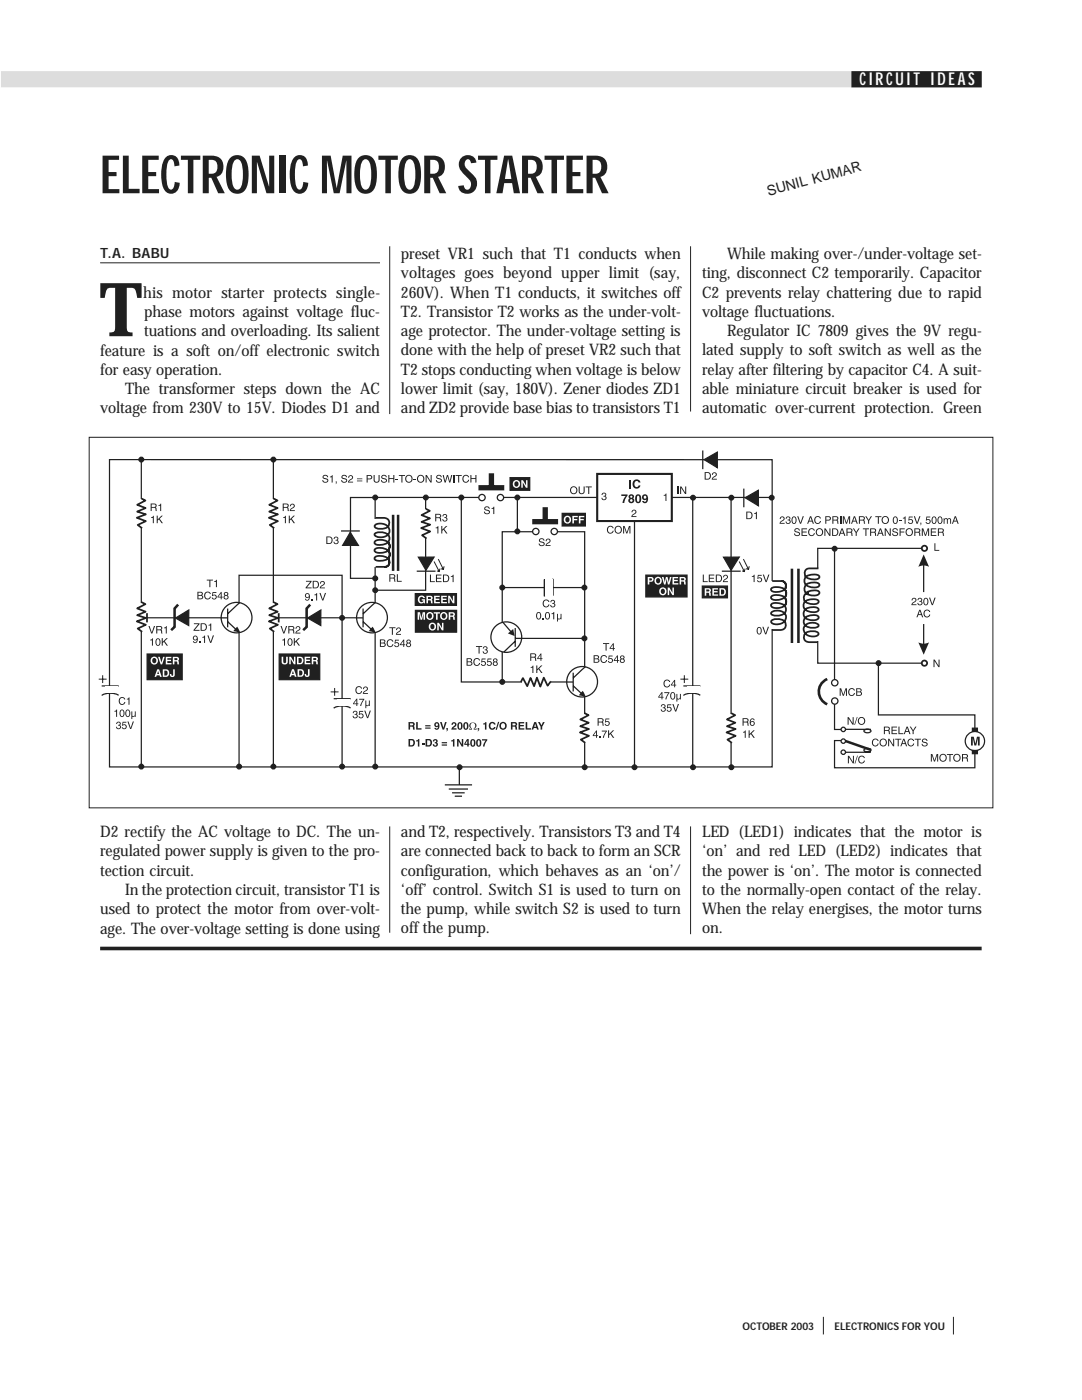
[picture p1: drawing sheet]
<svg xmlns="http://www.w3.org/2000/svg" width="216mm" height="279mm" viewBox="0 0 216 279" stroke-linecap="round" stroke-linejoin="round" font-family="sans-serif">
<defs><g id="words">
<text font-size="14.9" fill="#231f1f" x="20" y="67.1">T</text>
<text font-size="10.6" fill="#231f1f" x="20" y="38.6">ELECTRONIC MOTOR STARTER</text>
<text font-size="3.5" fill="#fff" x="171.5" y="17">CIRCUIT IDEAS</text>
<g font-size="3.2" fill="#231f1f">
<text x="80" y="51.7">preset VR1 such that T1 conducts when</text>
<text x="145.1" y="51.7">While making over-/under-voltage set-</text>
<text x="28.6" y="59.4">his motor starter protects single-</text>
<text x="80" y="55.5">voltages goes beyond upper limit (say,</text>
<text x="80" y="59.4">260V). When T1 conducts, it switches off</text>
<text x="140.1" y="55.5">ting, disconnect C2 temporarily. Capacitor</text>
<text x="140.1" y="59.4">C2 prevents relay chattering due to rapid</text>
<text x="28.7" y="63.2">phase motors against voltage fluc-</text>
<text x="80" y="63.2">T2. Transistor T2 works as the under-volt-</text>
<text x="140.1" y="63.2">voltage fluctuations.</text>
<text x="20" y="71">feature is a soft on/off electronic switch</text>
<text x="28.7" y="67.1">tuations and overloading. Its salient</text>
<text x="80" y="67.1">age protector. The under-voltage setting is</text>
<text x="80" y="70.9">done with the help of preset VR2 such that</text>
<text x="140.1" y="70.9">lated supply to soft switch as well as the</text>
<text x="145.1" y="67.1">Regulator IC 7809 gives the 9V regu-</text>
<text x="20" y="74.8">for easy operation.</text>
<text x="80" y="74.8">T2 stops conducting when voltage is below</text>
<text x="140.1" y="74.8">relay after filtering by capacitor C4. A suit-</text>
<text x="20" y="82.5">voltage from 230V to 15V. Diodes D1 and</text>
<text x="25" y="78.7">The transformer steps down the AC</text>
<text x="80" y="78.6">lower limit (say, 180V). Zener diodes ZD1</text>
<text x="80" y="82.5">and ZD2 provide base bias to transistors T1</text>
<text x="140.1" y="78.6">able miniature circuit breaker is used for</text>
<text x="140.1" y="82.5">automatic over-current protection. Green</text>
<text x="20" y="167.1">D2 rectify the AC voltage to DC. The un-</text>
<text x="80" y="167">and T2, respectively. Transistors T3 and T4</text>
<text x="140.1" y="167">LED (LED1) indicates that the motor is</text>
<text x="20" y="170.9">regulated power supply is given to the pro-</text>
<text x="80" y="170.9">are connected back to back to form an SCR</text>
<text x="140.1" y="170.9">‘on’ and red LED (LED2) indicates that</text>
<text x="20" y="174.8">tection circuit.</text>
<text x="25" y="178.6">In the protection circuit, transistor T1 is</text>
<text x="80" y="174.7">configuration, which behaves as an ‘on’/</text>
<text x="80" y="178.6">‘off’ control. Switch S1 is used to turn on</text>
<text x="140.1" y="174.7">the power is ‘on’. The motor is connected</text>
<text x="140.1" y="178.6">to the normally-open contact of the relay.</text>
<text x="20" y="182.5">used to protect the motor from over-volt-</text>
<text x="80" y="182.5">the pump, while switch S2 is used to turn</text>
<text x="140.1" y="182.5">When the relay energises, the motor turns</text>
<text x="20" y="186.3">age. The over-voltage setting is done using</text>
<text x="80" y="186.3">off the pump.</text>
<text x="140.1" y="186.3">on.</text>
</g>
<g font-size="2.8" fill="#231f1f">
<text x="153.3" y="39.1" transform="rotate(-15 153.3 39.1)">SUNIL KUMAR</text>
<text x="20" y="51.4">T.A. BABU</text>
</g>
<g font-size="2.1" fill="#231f1f">
<text x="148.2" y="265.4">OCTOBER 2003</text>
<text x="166.5" y="265.4">ELECTRONICS FOR YOU</text>
</g>
</g></defs>
<path d="M.4 14.4h195.3v2.9h-195.3z" fill-rule="evenodd" fill="#dcdddf" stroke="#dcdddf" stroke-width=".34"/>
<path d="M170.1 14.4h25.6v2.9h-25.6z" fill-rule="evenodd" fill="#231f1f" stroke="#231f1f" stroke-width=".34"/>
<path d="M20 52.5h55.8M164.3 262.8v3.5M190.2 262.8v3.5" fill="none" stroke="#231f1f" stroke-width=".2"/>
<path d="M20 189.3h175.9" fill="none" stroke="#231f1f" stroke-width=".72" stroke-linecap="butt"/>
<path d="M21.8 91.7h132.3v61.4h-132.3zM28.2 91.7v61.4M126.6 103.9v49.1" fill="none" stroke="#231f1f" stroke-width=".25"/>
<g fill="#fff">
<path d="M27.6 99.7h1.4v5.6h-1.4z"/>
<path d="M27.5 99.7h1.3v5.6h-1.3z"/>
</g>
<path d="M28.2 99.5l.8 .4-1.6 .8 1.6 .7-1.6 .7 1.7 .6-1.8 .6 1.8 .7-1.6 .8 .9 .6" fill="none" stroke="#231f1f" stroke-width=".35"/>
<g fill="#fff">
<path d="M27.6 120.3h1.4v5.7h-1.4z"/>
<path d="M27.5 120.4h1.3v5.5h-1.3z"/>
</g>
<path d="M28.2 120.2l.8 .4-1.6 .8 1.6 .7-1.6 .7 1.7 .5-1.8 .7 1.8 .7-1.6 .7 .9 .7M29.3 122.4v1.8" fill="none" stroke="#231f1f" stroke-width=".35"/>
<path d="M29.3 123.3h20.1M47.7 152.9v-38.1h20.6v38.1" fill="none" stroke="#231f1f" stroke-width=".25"/>
<path d="M35 123.3l2.7-1.6-.1 3.1z" fill-rule="evenodd" fill="#231f1f" stroke="#231f1f" stroke-width=".25"/>
<path d="M35.5 120.7l-.7 .7v3.7l-.6 .7" fill="none" stroke="#231f1f" stroke-width=".51"/>
<circle cx="47.2" cy="123.3" r="3.1" fill="#fff" stroke="#231f1f" stroke-width=".25"/>
<path d="M44.1 123.3h1.3M45.4 121.5v3.7M45.4 124.1l2.2 2.1M47.9 120.2l-2.5 2.3" fill="none" stroke="#231f1f" stroke-width=".25"/>
<path d="M47.3 125.3l.4 .8-.9-.2z" fill-rule="evenodd" fill="#231f1f" stroke="#231f1f" stroke-width=".25"/>
<g fill="#231f1f">
<path d="M41.3 115.7h1.2v.2h-.5v1.3h-.2v-1.3h-.5z" fill-rule="evenodd"/>
<path d="M42.7 116l.6-.3v1.5h-.2v-1.1h-.4z" fill-rule="evenodd"/>
<path d="M39.6 118.3h.5l.1 .3-.6 .1zM39.4 118.1v1.5l.9-.1a.4 .4 0 0 0 .3-.3 .4 .4 0 0 0-.3-.4l.2-.3-.2-.3zM39.6 118.9h.6l.1 .4-.7 .1z" fill-rule="evenodd"/>
<path d="M40.9 118.3a.67 .67 0 0 1 1.2 .3h-.2a.45 .45 0 0 0-.7-.3 .62 .62 0 0 0-.2 .7 .62 .62 0 0 0 .6 .4l.3-.3h.2a.72 .72 0 0 1-1 .5 .72 .72 0 0 1-.3-1.1z" fill-rule="evenodd"/>
<path d="M42.4 118.2h.8v.1h-.7v.4h.1a.49 .49 0 0 1 .6 .2 .49 .49 0 0 1-.1 .6l-.6 .1-.3-.4h.2a.33 .33 0 0 0 .5 .2 .33 .33 0 0 0 .1-.5 .33 .33 0 0 0-.5 .1h-.2z" fill-rule="evenodd"/>
<path d="M44.1 118.1l-.7 1.1h.6v.4h.2v-.4h.3v-.1h-.3v-1zM44 118.4v.7h-.4z" fill-rule="evenodd"/>
<path d="M44.8 118.2l-.1 .3 .2 .3-.3 .2a.45 .45 0 0 0 .5 .6l.5-.2v-.3l-.2-.3 .2-.3-.2-.3zM44.8 119.2a.3 .3 0 0 1 .6 0 .3 .3 0 0 1-.6 0zM44.9 118.4l.4-.1v.4h-.4z" fill-rule="evenodd"/>
<path d="M29.6 124.9h.3l.4 1.3 .4-1.3h.2l-.5 1.5h-.2z" fill-rule="evenodd"/>
<path d="M31.2 124.9v1.5h.2v-.6h.7l.1 .6h.2l-.2-.7 .1-.2v-.4zM31.4 125.1h.6l.1 .4-.7 .1z" fill-rule="evenodd"/>
<path d="M32.7 125.2l.6-.2v1.4h-.2v-1h-.4z" fill-rule="evenodd"/>
<path d="M30 127.7l.5-.3v1.5h-.2v-1.1h-.3z" fill-rule="evenodd"/>
<path d="M31.3 127.6l.2-.1a.72 .72 0 0 1 0 1.2 .71 .71 0 0 1-.2-1.1zM31.3 127.5l-.3 .6a.55 .55 0 0 0 .5 .8 .55 .55 0 0 0 .5-.8 .57 .57 0 0 0-.1-.5 .57 .57 0 0 0-.6-.1z" fill-rule="evenodd"/>
<path d="M32.3 127.4h.2v.7l.7-.7h.3l-.6 .6 .6 .9h-.3l-.5-.8-.2 .2v.6h-.2z" fill-rule="evenodd"/>
<path d="M30.1 100.5v1.5h.2v-.7l.6 .1 .2 .6h.2l-.2-.7 .1-.2v-.5zM30.3 100.7h.6l.1 .4-.7 .1z" fill-rule="evenodd"/>
<path d="M31.6 100.8l.6-.3v1.5h-.2v-1.1h-.4z" fill-rule="evenodd"/>
<path d="M30.1 103.2l.6-.3v1.5h-.2v-1h-.4z" fill-rule="evenodd"/>
<path d="M31.3 102.9h.2v.7l.7-.7h.3l-.6 .6 .6 .9h-.3l-.5-.7-.2 .2v.5h-.2z" fill-rule="evenodd"/>
<path d="M38.7 124.4h1.1v.2l-.9 1.1h.9v.2h-1.2l.9-1.3h-.8z" fill-rule="evenodd"/>
<path d="M40 124.4v1.5h.6a.76 .76 0 0 0 .7-.8 .76 .76 0 0 0-.7-.7zM40.2 124.6h.4a.6 .6 0 0 1 .5 .5 .6 .6 0 0 1-.5 .6h-.4z" fill-rule="evenodd"/>
<path d="M41.6 124.7l.6-.3v1.5h-.2v-1.1h-.4z" fill-rule="evenodd"/>
<path d="M38.7 126.9a.48 .48 0 0 0-.1 .7 .48 .48 0 0 0 .7 0l-.2 .5-.2 .1-.4-.2 .2 .3a.75 .75 0 0 0 .7-.4 .75 .75 0 0 0 0-.8l-.4-.3zM38.7 127.3a.32 .32 0 0 1 .6 0 .32 .32 0 0 1-.6 0z" fill-rule="evenodd"/>
<path d="M40.4 127.1l.5-.3v1.5h-.2v-1h-.3z" fill-rule="evenodd"/>
<path d="M41.4 126.8h.2l.4 1.3 .5-1.3h.2l-.6 1.5h-.2z" fill-rule="evenodd"/>
</g>
<path d="M39.8 128.1h.2v.2h-.2z" fill="#231f1f"/>
<path d="M29.4 130.5h7v5.1h-7z" fill-rule="evenodd" fill="#231f1f" stroke="#231f1f" stroke-width=".25"/>
<g fill="#fff">
<path d="M30.1 131.8a.78 .78 0 0 0 1.5 0 .78 .78 0 0 0-1.5 0zM30.4 131.5a.39 .39 0 0 1 .7 0v.7a.39 .39 0 0 1-.7 0z" fill-rule="evenodd"/>
<path d="M31.5 131.1h.4l.3 1.1 .3-1.1h.4l-.5 1.5h-.3z" fill-rule="evenodd"/>
<path d="M33.1 131.1h1.1v.3h-.8v.3h.7v.2h-.7v.4h.8v.3h-1.1z" fill-rule="evenodd"/>
<path d="M34.5 131.1v1.5h.3v-.6h.5l.1 .6h.4l-.1-.6-.2-.1 .2-.4-.1-.3zM34.8 131.3l.6 .1v.3h-.6z" fill-rule="evenodd"/>
<path d="M31.4 133.6l-.6 1.5h.4l.1-.3h.5l.1 .3h.4l-.6-1.5zM31.6 133.9l.1 .6h-.3z" fill-rule="evenodd"/>
<path d="M32.5 133.6v1.5h.6a.76 .76 0 0 0 .7-.8 .76 .76 0 0 0-.6-.7zM32.8 133.8l.4 .1a.57 .57 0 0 1-.1 .9h-.3z" fill-rule="evenodd"/>
<path d="M34.6 133.6h.3l-.1 1.3a.52 .52 0 0 1-.5 .2 .52 .52 0 0 1-.4-.4v-.2h.3l.1 .3h.2z" fill-rule="evenodd"/>
</g>
<path d="M54.6 91.7v61.4" fill="none" stroke="#231f1f" stroke-width=".25"/>
<g fill="#fff">
<path d="M53.9 99.7h1.5v5.6h-1.5z"/>
<path d="M53.8 99.7h1.3v5.6h-1.3z"/>
</g>
<path d="M54.6 99.5l.8 .4-1.7 .8 1.7 .7-1.7 .7 1.8 .6-1.9 .6 1.9 .7-1.7 .8 .9 .6" fill="none" stroke="#231f1f" stroke-width=".35"/>
<g fill="#fff">
<path d="M53.9 120.3h1.5v5.7h-1.5z"/>
<path d="M53.8 120.4h1.3v5.5h-1.3z"/>
</g>
<path d="M54.6 120.2l.8 .4-1.7 .8 1.7 .7-1.7 .7 1.8 .5-1.9 .7 1.9 .7-1.7 .7 .9 .7M55.6 122.4v1.8" fill="none" stroke="#231f1f" stroke-width=".35"/>
<path d="M55.6 123.3h20.2" fill="none" stroke="#231f1f" stroke-width=".25"/>
<path d="M61.4 123.3l2.6-1.6v3.1z" fill-rule="evenodd" fill="#231f1f" stroke="#231f1f" stroke-width=".25"/>
<path d="M61.9 120.7l-.7 .7v3.7l-.7 .7" fill="none" stroke="#231f1f" stroke-width=".51"/>
<g fill="#231f1f">
<path d="M77.7 125.2h1.2v.2h-.5v1.3h-.2v-1.3h-.5z" fill-rule="evenodd"/>
<path d="M79.1 125.4a.52 .52 0 0 1 .9 .1 .52 .52 0 0 1-.5 .7l-.3 .3h.8v.2h-1l.2-.5 .5-.3 .1-.3-.3-.2-.2 .1-.1 .2h-.2z" fill-rule="evenodd"/>
<path d="M76 127.8h.6l.1 .3-.7 .1zM75.8 127.6v1.5l.9-.1a.4 .4 0 0 0 .3-.3 .4 .4 0 0 0-.3-.4l.2-.3-.2-.3zM76 128.4h.6l.1 .4-.7 .1z" fill-rule="evenodd"/>
<path d="M77.3 127.8a.67 .67 0 0 1 1.2 .3h-.2a.45 .45 0 0 0-.7-.3 .62 .62 0 0 0-.2 .7 .62 .62 0 0 0 .6 .4l.3-.3h.2a.72 .72 0 0 1-1 .5 .72 .72 0 0 1-.3-1.1z" fill-rule="evenodd"/>
<path d="M78.8 127.7h.8v.2h-.6l-.1 .4 .1-.1a.49 .49 0 0 1 .6 .2 .49 .49 0 0 1-.1 .7h-.6l-.2-.4h.1a.34 .34 0 0 0 .5 .2 .34 .34 0 0 0 .1-.5 .34 .34 0 0 0-.5 .1h-.2z" fill-rule="evenodd"/>
<path d="M80.5 127.6l-.7 1.2h.7v.3h.2v-.3h.2v-.2h-.2v-1zM80.5 127.9v.7h-.5z" fill-rule="evenodd"/>
<path d="M81.2 127.7l-.1 .3 .2 .3-.2 .2a.45 .45 0 0 0 .4 .7l.5-.3v-.3l-.2-.3 .2-.3-.2-.3zM81.2 128.7a.3 .3 0 0 1 .6 0 .3 .3 0 0 1-.6 0zM81.3 127.9l.4-.1v.4h-.4z" fill-rule="evenodd"/>
<path d="M56 124.9h.2l.4 1.3 .5-1.3h.2l-.6 1.5h-.2z" fill-rule="evenodd"/>
<path d="M57.5 124.9v1.5h.2v-.6h.7l.1 .6h.3l-.3-.7 .2-.2v-.4zM57.7 125.1h.7l.1 .4-.8 .1z" fill-rule="evenodd"/>
<path d="M59.1 125.1a.52 .52 0 0 1 .8 .2 .52 .52 0 0 1-.5 .7l-.3 .3h.8v.1h-1l.2-.4 .5-.4 .1-.2-.2-.3-.2 .1-.1 .3h-.2z" fill-rule="evenodd"/>
<path d="M56.3 127.7l.6-.3v1.5h-.2v-1.1h-.4z" fill-rule="evenodd"/>
<path d="M57.7 127.6l.2-.1a.72 .72 0 0 1 0 1.2 .71 .71 0 0 1-.2-1.1zM57.6 127.5l-.2 .6a.55 .55 0 0 0 .5 .8 .55 .55 0 0 0 .5-.8 .57 .57 0 0 0-.2-.5 .57 .57 0 0 0-.6-.1z" fill-rule="evenodd"/>
<path d="M58.6 127.4h.2v.7l.8-.7h.2l-.6 .6 .7 .9h-.3l-.5-.8-.3 .2v.6h-.2z" fill-rule="evenodd"/>
<path d="M56.4 100.5v1.5h.2v-.7l.7 .1 .1 .6h.3l-.3-.7 .2-.2-.1-.5zM56.6 100.7h.6l.2 .4-.8 .1z" fill-rule="evenodd"/>
<path d="M57.9 100.7a.52 .52 0 0 1 .9 .1 .52 .52 0 0 1-.5 .7l-.3 .3h.8v.2h-1l.2-.5 .5-.3 .1-.2-.3-.3-.2 .1-.1 .2h-.2z" fill-rule="evenodd"/>
<path d="M56.5 103.2l.5-.3v1.5h-.2v-1h-.3z" fill-rule="evenodd"/>
<path d="M57.6 102.9h.2v.7l.8-.7h.2l-.6 .6 .7 .9h-.3l-.5-.7-.3 .2v.5h-.2z" fill-rule="evenodd"/>
<path d="M61.1 115.9h1.1v.2l-1 1.1h1v.2h-1.2l.9-1.3h-.8z" fill-rule="evenodd"/>
<path d="M62.4 115.9v1.5h.6a.76 .76 0 0 0 .7-.7 .76 .76 0 0 0-.7-.8zM62.6 116.1h.4a.6 .6 0 0 1 .4 .6 .6 .6 0 0 1-.4 .5h-.4z" fill-rule="evenodd"/>
<path d="M63.9 116.1a.52 .52 0 0 1 .9 .2 .52 .52 0 0 1-.5 .7l-.3 .2h.8v.2h-1l.2-.4 .5-.4 .1-.2-.3-.3-.2 .1-.1 .3h-.2z" fill-rule="evenodd"/>
<path d="M61.1 118.4a.48 .48 0 0 0-.2 .8 .48 .48 0 0 0 .8 0l-.2 .5h-.2l-.4-.2 .1 .3a.75 .75 0 0 0 .8-.3 .75 .75 0 0 0 0-.9l-.5-.2zM61 118.9a.32 .32 0 0 1 .6 0 .32 .32 0 0 1-.6 0z" fill-rule="evenodd"/>
<path d="M62.7 118.6l.6-.2v1.4h-.2v-1h-.4z" fill-rule="evenodd"/>
<path d="M63.7 118.3h.3l.4 1.3 .4-1.3h.3l-.6 1.5h-.2z" fill-rule="evenodd"/>
</g>
<path d="M62.1 119.6h.2v.2h-.2z" fill="#231f1f"/>
<path d="M55.7 130.5h8.1v5.1h-8.1z" fill-rule="evenodd" fill="#231f1f" stroke="#231f1f" stroke-width=".25"/>
<g fill="#fff">
<path d="M56.2 131.1h.3v.9l.3 .3 .3-.1v-1.1h.3v.9a.62 .62 0 0 1-.6 .6 .62 .62 0 0 1-.6-.5z" fill-rule="evenodd"/>
<path d="M57.7 131.1h.4l.6 1v-1h.3v1.5h-.4l-.6-1.1v1.1h-.3z" fill-rule="evenodd"/>
<path d="M59.3 131.1v1.5h.6a.76 .76 0 0 0 .7-.8 .76 .76 0 0 0-.7-.7zM59.6 131.3l.4 .1a.57 .57 0 0 1-.1 .9h-.3z" fill-rule="evenodd"/>
<path d="M60.8 131.1h1.1v.2h-.8v.3h.7v.3h-.7v.4h.8v.3h-1.1z" fill-rule="evenodd"/>
<path d="M62.2 131.1v1.5h.3v-.6h.5l.1 .6h.4l-.1-.6-.2-.1 .2-.4-.1-.4zM62.5 131.3l.6 .1v.3h-.6z" fill-rule="evenodd"/>
<path d="M58.3 133.6l-.6 1.5h.4l.1-.3h.5l.1 .3h.4l-.6-1.5zM58.5 133.9l.1 .6h-.3z" fill-rule="evenodd"/>
<path d="M59.4 133.6v1.5h.6a.76 .76 0 0 0 .7-.8 .76 .76 0 0 0-.7-.7zM59.7 133.8h.4a.57 .57 0 0 1-.1 1h-.3z" fill-rule="evenodd"/>
<path d="M61.5 133.6h.3l-.1 1.3a.52 .52 0 0 1-.5 .2 .52 .52 0 0 1-.4-.4v-.2h.3l.1 .3h.2z" fill-rule="evenodd"/>
</g>
<path d="M21 137h2.4v1.3h-2.4z" fill="#fff"/>
<path d="M20.3 136.9h3.4M23.7 138.8a3.4 3.4 0 0 0-3.4 0" fill="none" stroke="#231f1f" stroke-width=".25"/>
<path d="M19.7 135.5h1.6M20.5 134.8v1.5" fill="none" stroke="#231f1f" stroke-width=".2"/>
<path d="M21 137h2.4v1.3h-2.4z" fill="#fff"/>
<g fill="#231f1f">
<path d="M23.9 139.3a.65 .65 0 0 1 1.1 .3h-.2l-.1-.2a.47 .47 0 0 0-.7 .2 .64 .64 0 0 0 .4 .9l.3-.1 .1-.3h.2a.67 .67 0 0 1-.8 .6 .67 .67 0 0 1-.5-.8z" fill-rule="evenodd"/>
<path d="M25.3 139.5l.5-.3v1.4h-.2v-1h-.3z" fill-rule="evenodd"/>
<path d="M22.8 141.9l.6-.3v1.5h-.2v-1.1h-.4z" fill-rule="evenodd"/>
<path d="M24.2 141.8h.1a.73 .73 0 0 1 0 1.1 .72 .72 0 0 1-.1-1.1zM24.1 141.7l-.3 .7a.54 .54 0 0 0 .5 .7 .54 .54 0 0 0 .5-.7 .57 .57 0 0 0-.1-.6 .57 .57 0 0 0-.6-.1z" fill-rule="evenodd"/>
<path d="M25.3 141.8h.2a.73 .73 0 0 1 0 1.1 .72 .72 0 0 1-.2-1.1zM25.2 141.7l-.2 .7a.54 .54 0 0 0 .5 .7 .54 .54 0 0 0 .5-.7 .57 .57 0 0 0-.2-.6 .57 .57 0 0 0-.6-.1z" fill-rule="evenodd"/>
<path d="M26.2 142h.2v.7l.2 .2 .3-.2v-.7h.2v1.1h-.2v-.2l-.1 .2-.4-.1v.5h-.2z" fill-rule="evenodd"/>
<path d="M23.4 144.1l.3-.1 .4 .2v.2l-.2 .3 .1 .1a.44 .44 0 0 1-.1 .7h-.4l-.3-.3v-.2h.1l.2 .3 .2 .1 .3-.3-.1-.2-.4-.1v-.1l.4-.1-.1-.4h-.3l-.1 .3h-.2z" fill-rule="evenodd"/>
<path d="M24.5 144h.7v.2h-.6l-.1 .4h.2a.49 .49 0 0 1 .6 .2 .49 .49 0 0 1-.2 .6l-.5 .1-.3-.4 .2 .2a.33 .33 0 0 0 .5 0 .33 .33 0 0 0 0-.5 .33 .33 0 0 0-.5 0h-.1z" fill-rule="evenodd"/>
<path d="M25.4 144h.2l.5 1.3 .4-1.3h.2l-.5 1.5h-.2z" fill-rule="evenodd"/>
</g>
<path d="M154.4 99.3h-79.5v53.8" fill="none" stroke="#231f1f" stroke-width=".25"/>
<circle cx="74.2" cy="123.3" r="3.1" fill="#fff" stroke="#231f1f" stroke-width=".25"/>
<path d="M74.8 99.3h-4.9v16.1h4.9M84.9 99.4v18.4h-10M68 106h3.8M71.1 123.3h1.3M72.5 121.5v3.7M72.5 124.1l2.2 2.1M74.9 120.2l-2.4 2.3" fill="none" stroke="#231f1f" stroke-width=".25"/>
<g fill="#231f1f" stroke="#231f1f" stroke-width=".25">
<path d="M74.3 125.3l.5 .8-1-.2z" fill-rule="evenodd"/>
<path d="M69.9 106.2l1.6 2.7-3.1-.1z" fill-rule="evenodd"/>
</g>
<g fill="#231f1f">
<path d="M77.7 114.6v1.5h.2v-.6h.7l.1 .6h.2l-.2-.7 .2-.2-.1-.4zM77.9 114.8h.6l.1 .4-.7 .1z" fill-rule="evenodd"/>
<path d="M79.2 114.6h.2v1.3h.8v.2h-1z" fill-rule="evenodd"/>
<path d="M65.1 107.1v1.5h.6a.76 .76 0 0 0 .7-.8 .76 .76 0 0 0-.7-.7zM65.3 107.2h.4a.6 .6 0 0 1 .5 .6 .6 .6 0 0 1-.5 .6h-.4z" fill-rule="evenodd"/>
<path d="M66.8 107.2l.3-.1 .4 .2v.2l-.2 .3 .2 .1a.43 .43 0 0 1-.2 .6l-.4 .1-.3-.3-.1-.2h.2l.1 .3h.3l.3-.2-.1-.2-.4-.1v-.2l.4-.1-.1-.3h-.3l-.1 .3h-.2z" fill-rule="evenodd"/>
</g>
<g fill="#fff">
<path d="M84.3 101.7h1.5v5.6h-1.5z"/>
<path d="M84.2 101.7h1.3v5.6h-1.3z"/>
</g>
<path d="M85 101.5l.8 .4-1.7 .9 1.7 .7-1.7 .7 1.7 .5-1.8 .7 1.8 .7-1.6 .7 .9 .7" fill="none" stroke="#231f1f" stroke-width=".35"/>
<g fill="#231f1f">
<path d="M86.8 102.5v1.6h.2v-.7h.7l.2 .7h.2l-.3-.8 .2-.2v-.4zM87 102.7h.7l.1 .4-.8 .1z" fill-rule="evenodd"/>
<path d="M88.5 102.7l.3-.1 .4 .2v.2l-.2 .3h.2a.43 .43 0 0 1-.1 .7l-.5 .1-.3-.3v-.2h.1l.2 .3h.2l.3-.3-.1-.1-.3-.1v-.2l.3-.1-.1-.3h-.3l-.1 .3h-.2z" fill-rule="evenodd"/>
<path d="M86.9 105.3l.6-.3v1.5h-.2v-1.1h-.4z" fill-rule="evenodd"/>
<path d="M88.1 105h.2v.7l.7-.7h.3l-.7 .6 .7 .9h-.3l-.5-.8-.2 .2v.6h-.2z" fill-rule="evenodd"/>
</g>
<path d="M83.5 111.2h3.1l-1.6 2.6z" fill-rule="evenodd" fill="#231f1f" stroke="#231f1f" stroke-width=".25"/>
<path d="M83.2 114h3.7" fill="none" stroke="#231f1f" stroke-width=".25"/>
<path d="M86.6 112.1l1 1.9M87.5 111.6l1 2M87.8 113.5l-.2 .6-.4-.2M88.6 113l-.1 .6-.5-.1" fill="none" stroke="#231f1f" stroke-width=".2"/>
<g fill="#231f1f">
<path d="M85.8 114.7h.2v1.3h.8v.2h-1z" fill-rule="evenodd"/>
<path d="M87 114.7h1.1v.2h-.9v.4h.8v.2h-.8v.5h.9v.2h-1.1z" fill-rule="evenodd"/>
<path d="M88.4 114.7v1.5h.6a.76 .76 0 0 0 .6-.8 .76 .76 0 0 0-.6-.7zM88.6 114.8h.4a.6 .6 0 0 1 .4 .6 .6 .6 0 0 1-.4 .6h-.4z" fill-rule="evenodd"/>
<path d="M90 115l.5-.3v1.5h-.2v-1.1h-.3z" fill-rule="evenodd"/>
</g>
<path d="M95.5 97.3h5.1M98.1 94.5v2.8" fill="none" stroke="#231f1f" stroke-width="1.1" stroke-linecap="butt"/>
<path d="M96.8 98.6h2.5v1.3h-2.5z" fill="#fff"/>
<g fill="#fff" stroke="#231f1f" stroke-width=".25">
<circle cx="96.2" cy="99.3" r=".63"/>
<circle cx="99.9" cy="99.3" r=".63"/>
</g>
<path d="M92.1 99.3v36.8h24.6M100.2 136v-29.9h16.5v46.9" fill="none" stroke="#231f1f" stroke-width=".25"/>
<circle cx="116.2" cy="136.1" r="3.1" fill="#fff" stroke="#231f1f" stroke-width=".25"/>
<path d="M113 136.1h1.4M114.4 134.3v3.7M114.4 136.9l2.2 2.1M116.8 133l-2.4 2.3" fill="none" stroke="#231f1f" stroke-width=".25"/>
<path d="M116.3 138.1l.4 .8-1-.2z" fill-rule="evenodd" fill="#231f1f" stroke="#231f1f" stroke-width=".25"/>
<circle cx="101" cy="127.2" r="3.1" fill="#fff" stroke="#231f1f" stroke-width=".25"/>
<path d="M100.3 124.2l1.7 1.9" fill="none" stroke="#231f1f" stroke-width=".25"/>
<path d="M101.3 126.4l1.1-.9 .3 1.4z" fill="#231f1f"/>
<path d="M102.8 125.3v3.8M102.8 128l-2.3 2.1M102.8 127.4h1.4" fill="none" stroke="#231f1f" stroke-width=".25"/>
<g fill="#fff">
<path d="M116 142.5h1.4v5.6h-1.4z"/>
<path d="M115.9 142.5h1.3v5.6h-1.3z"/>
</g>
<path d="M116.6 142.3l.8 .4-1.6 .9 1.7 .6-1.7 .7 1.7 .6-1.8 .7 1.8 .7-1.6 .7 .9 .7" fill="none" stroke="#231f1f" stroke-width=".35"/>
<g fill="#231f1f">
<path d="M119.2 143.3v1.5h.2v-.6h.7l.2 .6h.2l-.3-.7 .2-.2v-.4zM119.4 143.5h.7l.1 .4-.8 .1z" fill-rule="evenodd"/>
<path d="M120.8 143.4h.8v.2h-.6l-.1 .4 .1-.1a.49 .49 0 0 1 .6 .2 .49 .49 0 0 1-.1 .7h-.6l-.2-.3h.1a.34 .34 0 0 0 .5 .1 .34 .34 0 0 0 .1-.5 .34 .34 0 0 0-.5 .1h-.2z" fill-rule="evenodd"/>
<path d="M119 145.8l-.7 1.1h.6v.4h.2v-.4h.2v-.2h-.2v-.9zM118.9 146.1v.6h-.4z" fill-rule="evenodd"/>
<path d="M120.1 145.8h1l-.6 1.5h-.2l.1-.4 .5-.9h-.8z" fill-rule="evenodd"/>
<path d="M121.3 145.8h.2v.7l.8-.7h.3l-.7 .6 .7 .9h-.3l-.5-.8-.3 .2v.6h-.2z" fill-rule="evenodd"/>
<path d="M120.3 128.3h1.3v.2h-.6v1.3h-.2v-1.3h-.5z" fill-rule="evenodd"/>
<path d="M122.3 128.4l-.7 1.1h.7v.3h.2v-.3h.2v-.2h-.2v-.9zM122.3 128.7v.6h-.5z" fill-rule="evenodd"/>
<path d="M118.7 130.9l.5 .1 .1 .3-.6 .1zM118.5 130.8v1.5l.9-.1a.4 .4 0 0 0 .2-.4 .4 .4 0 0 0-.3-.3l.2-.4-.1-.3zM118.7 131.6h.5l.2 .4-.7 .1z" fill-rule="evenodd"/>
<path d="M120 130.9a.67 .67 0 0 1 1.1 .3h-.2a.45 .45 0 0 0-.6-.2 .62 .62 0 0 0-.3 .7 .62 .62 0 0 0 .7 .4l.2-.4h.2a.72 .72 0 0 1-.9 .6 .72 .72 0 0 1-.4-1.1z" fill-rule="evenodd"/>
<path d="M121.5 130.8h.7v.2h-.6l-.1 .4h.2a.49 .49 0 0 1 .6 .2 .49 .49 0 0 1-.2 .6l-.5 .1-.3-.4h.2a.34 .34 0 0 0 .5 .2 .34 .34 0 0 0 0-.6 .34 .34 0 0 0-.5 .1h-.1z" fill-rule="evenodd"/>
<path d="M123.1 130.8l-.6 1.1h.6v.4h.2v-.4h.2v-.1h-.2v-1zM123.1 131.1v.7h-.5z" fill-rule="evenodd"/>
<path d="M123.9 130.9l-.2 .3 .2 .3-.2 .2a.45 .45 0 0 0 .5 .6l.4-.2 .1-.4-.3-.2 .2-.3-.2-.3zM123.9 131.9a.3 .3 0 0 1 .6 0 .3 .3 0 0 1-.6 0zM124 131h.3l.1 .4h-.4z" fill-rule="evenodd"/>
</g>
<path d="M119.6 147h.2v.3h-.2z" fill="#231f1f"/>
<g fill="#fff">
<path d="M104.1 135.3h5.7v1.5h-5.7z"/>
<path d="M104.1 135.6h5.7v1.2h-5.7z"/>
</g>
<path d="M109.9 136l-.6 .8-.8-1.6-.7 1.8-.7-1.8-.5 1.7-.7-1.6-.7 1.6-.9-1.6-.4 .8" fill="none" stroke="#231f1f" stroke-width=".35"/>
<g fill="#231f1f">
<path d="M105.8 130.4v1.5h.2v-.7l.7 .1 .1 .6h.3l-.3-.7 .2-.2-.1-.5zM106 130.6h.6l.1 .4-.7 .1z" fill-rule="evenodd"/>
<path d="M107.9 130.4l-.7 1.1h.6v.4h.2v-.4h.2v-.1h-.2v-1zM107.8 130.7v.7h-.4z" fill-rule="evenodd"/>
<path d="M105.9 133.1l.5-.3v1.5h-.2v-1h-.3z" fill-rule="evenodd"/>
<path d="M107 132.8h.2v.7l.8-.7h.2l-.6 .6 .7 .9h-.3l-.5-.7-.3 .2v.5h-.2z" fill-rule="evenodd"/>
<path d="M95 128.9h1.2v.2h-.5v1.3h-.2v-1.3h-.5z" fill-rule="evenodd"/>
<path d="M96.5 129h.3l.4 .2 .1 .2-.2 .3h.1a.43 .43 0 0 1-.1 .7l-.4 .1-.4-.3v-.2h.2l.1 .3h.2l.3-.3v-.1l-.4-.1v-.2l.4-.1-.1-.3h-.4l-.1 .3h-.2z" fill-rule="evenodd"/>
<path d="M93.3 131.5l.6 .1 .1 .3-.7 .1zM93.1 131.4v1.5l.9-.1a.4 .4 0 0 0 .3-.4 .4 .4 0 0 0-.3-.3l.2-.4-.2-.3zM93.3 132.2h.6l.1 .4-.7 .1z" fill-rule="evenodd"/>
<path d="M94.6 131.5a.67 .67 0 0 1 1.2 .3h-.2a.45 .45 0 0 0-.7-.2 .62 .62 0 0 0-.2 .7 .62 .62 0 0 0 .6 .4l.3-.4h.2a.72 .72 0 0 1-1 .6 .72 .72 0 0 1-.3-1.1z" fill-rule="evenodd"/>
<path d="M96.1 131.4h.8v.2h-.6l-.1 .4 .1-.1a.49 .49 0 0 1 .6 .3 .49 .49 0 0 1-.1 .6l-.6 .1-.2-.4h.1a.34 .34 0 0 0 .5 .2 .34 .34 0 0 0 .1-.6 .34 .34 0 0 0-.5 .1h-.2z" fill-rule="evenodd"/>
<path d="M97.3 131.4h.8v.2h-.7v.4l.1-.1a.49 .49 0 0 1 .6 .3 .49 .49 0 0 1-.1 .6l-.6 .1-.3-.4h.2a.34 .34 0 0 0 .5 .2 .34 .34 0 0 0 .1-.6 .34 .34 0 0 0-.6 .1h-.1z" fill-rule="evenodd"/>
<path d="M98.5 131.5l-.1 .3 .2 .3-.2 .2a.45 .45 0 0 0 .4 .6l.5-.2v-.4l-.2-.2 .2-.3-.2-.3zM98.5 132.5a.3 .3 0 0 1 .6 0 .3 .3 0 0 1-.6 0zM98.6 131.6h.4v.3l-.4 .1z" fill-rule="evenodd"/>
</g>
<path d="M100.2 117.3h16.5M108.6 115.6v3.4M110.3 115.5v3.4" fill="none" stroke="#231f1f" stroke-width=".25"/>
<path d="M108.8 115.6h1.4v3.4h-1.4z" fill="#fff"/>
<g fill="#231f1f">
<path d="M108.5 119.9a.67 .67 0 0 1 1.1 .2h-.2a.45 .45 0 0 0-.7-.2 .62 .62 0 0 0-.2 .7 .62 .62 0 0 0 .7 .4l.2-.4h.2a.72 .72 0 0 1-.9 .6 .72 .72 0 0 1-.4-1.1z" fill-rule="evenodd"/>
<path d="M110 119.8l.3-.1 .4 .2 .1 .2-.2 .3 .1 .1a.43 .43 0 0 1-.1 .7h-.5l-.3-.3v-.2h.2l.1 .3 .2 .1 .3-.3v-.2l-.4-.1v-.2h.3v-.4h-.4l-.1 .3h-.2z" fill-rule="evenodd"/>
<path d="M107.3 122.4l.2-.1a.72 .72 0 0 1 0 1.2 .71 .71 0 0 1-.2-1.1zM107.2 122.2l-.2 .7a.55 .55 0 0 0 .5 .7 .55 .55 0 0 0 .5-.7 .57 .57 0 0 0-.2-.6 .57 .57 0 0 0-.6-.1z" fill-rule="evenodd"/>
<path d="M109.1 122.4l.1-.1a.72 .72 0 0 1 0 1.2 .71 .71 0 0 1-.1-1.1zM109 122.2l-.3 .7a.55 .55 0 0 0 .5 .7 .55 .55 0 0 0 .6-.7 .57 .57 0 0 0-.2-.6 .57 .57 0 0 0-.6-.1z" fill-rule="evenodd"/>
<path d="M110 122.4l.6-.3v1.5h-.2v-1h-.4z" fill-rule="evenodd"/>
<path d="M111.2 122.5h.1v.7l.3 .3 .2-.2 .1-.8h.1v1.1h-.1v-.2l-.2 .2h-.4v.4h-.1z" fill-rule="evenodd"/>
</g>
<path d="M108.3 123.4h.2v.2h-.2z" fill="#231f1f"/>
<path d="M106.2 104.1h5.2M108.8 101.2v2.8" fill="none" stroke="#231f1f" stroke-width="1.1" stroke-linecap="butt"/>
<path d="M107.6 105.4h2.4v1.2h-2.4z" fill="#fff"/>
<g fill="#fff" stroke="#231f1f" stroke-width=".25">
<circle cx="106.9" cy="106.1" r=".63"/>
<circle cx="110.6" cy="106.1" r=".63"/>
</g>
<path d="M103.2 99.4v6.7" fill="none" stroke="#231f1f" stroke-width=".25"/>
<g fill="#231f1f">
<path d="M96.8 101.1a.58 .58 0 0 1 .9 .4h-.2l-.2-.2h-.4v.3l.7 .2a.56 .56 0 0 1-.2 .8 .56 .56 0 0 1-.8-.3v-.2h.2a.4 .4 0 0 0 .4 .4 .4 .4 0 0 0 .3-.4l-.3-.2a.56 .56 0 0 1-.6-.4z" fill-rule="evenodd"/>
<path d="M98.1 101.4l.5-.3v1.5h-.2v-1.1h-.3z" fill-rule="evenodd"/>
<path d="M107.8 107.5a.58 .58 0 0 1 .8 .4h-.1l-.2-.3-.5 .1v.3l.7 .2a.56 .56 0 0 1-.2 .8 .56 .56 0 0 1-.8-.3v-.2h.2a.4 .4 0 0 0 .4 .3 .4 .4 0 0 0 .4-.4l-.3-.1a.56 .56 0 0 1-.7-.4z" fill-rule="evenodd"/>
<path d="M109 107.7a.52 .52 0 0 1 .9 .1 .52 .52 0 0 1-.6 .7l-.2 .3h.8v.2h-1.1l.2-.5 .5-.3 .2-.3-.3-.2h-.2l-.1 .3h-.2z" fill-rule="evenodd"/>
<path d="M64.6 94.8a.58 .58 0 0 1 .9 .4h-.2l-.2-.2h-.5v.3l.7 .3a.56 .56 0 0 1-.2 .8 .56 .56 0 0 1-.8-.4v-.2h.2a.4 .4 0 0 0 .4 .4 .4 .4 0 0 0 .4-.4l-.3-.1a.56 .56 0 0 1-.6-.5z" fill-rule="evenodd"/>
<path d="M65.8 95.1l.6-.3v1.5h-.2v-1h-.4z" fill-rule="evenodd"/>
<path d="M67 96.1h.2l-.1 .4-.1 .1 .1-.3h-.1z" fill-rule="evenodd"/>
<path d="M68.3 94.8a.58 .58 0 0 1 .9 .4h-.2l-.2-.2h-.4v.3l.7 .3a.56 .56 0 0 1-.2 .8 .56 .56 0 0 1-.8-.4v-.2h.2a.4 .4 0 0 0 .4 .4 .4 .4 0 0 0 .4-.4l-.3-.1a.56 .56 0 0 1-.7-.5z" fill-rule="evenodd"/>
<path d="M69.6 95a.52 .52 0 0 1 .9 .1 .52 .52 0 0 1-.6 .7l-.3 .3h.9v.2h-1.1l.2-.4 .5-.4 .2-.2-.3-.3-.2 .1-.1 .3h-.2z" fill-rule="evenodd"/>
<path d="M71.2 95.5v.1h1.1v-.1zM71.2 95.9v.2h1.1v-.2z" fill-rule="evenodd"/>
<path d="M73.4 95h.5l.1 .4-.6 .1zM73.2 94.8v1.5h.2v-.6l.7-.1a.44 .44 0 0 0 .2-.5 .44 .44 0 0 0-.5-.3z" fill-rule="evenodd"/>
<path d="M74.5 94.8h.3v1.2a.42 .42 0 0 0 .7 0v-1.2h.2v1a.6 .6 0 0 1-.5 .5 .6 .6 0 0 1-.7-.5z" fill-rule="evenodd"/>
<path d="M76.3 94.8a.58 .58 0 0 1 .9 .4h-.2l-.2-.2h-.5v.3l.8 .3a.56 .56 0 0 1-.3 .8 .56 .56 0 0 1-.8-.4v-.2h.2a.4 .4 0 0 0 .4 .4 .4 .4 0 0 0 .4-.4l-.3-.1a.56 .56 0 0 1-.6-.5z" fill-rule="evenodd"/>
<path d="M77.5 94.8h.2v.6h.8v-.6h.2v1.5h-.2v-.7h-.8v.7h-.2z" fill-rule="evenodd"/>
<path d="M79.6 94.8h1.2v.2h-.5v1.3h-.2v-1.3h-.5z" fill-rule="evenodd"/>
<path d="M81 95.6a.57 .57 0 0 1 1.1 0 .57 .57 0 0 1-1.1 0zM80.8 95.5a.77 .77 0 0 0 1.5 0 .77 .77 0 0 0-1.5 0z" fill-rule="evenodd"/>
<path d="M83.3 95.6a.6 .6 0 0 1 1.2 0 .6 .6 0 0 1-1.2 0zM83.1 95.5a.8 .8 0 0 0 1.6 0 .8 .8 0 0 0-1.6 0z" fill-rule="evenodd"/>
<path d="M84.9 94.8h.3l.7 1.2v-1.2h.2v1.5h-.2l-.8-1.2v1.2h-.2z" fill-rule="evenodd"/>
<path d="M87.3 94.8a.58 .58 0 0 1 .8 .4h-.1l-.2-.2h-.5v.3l.7 .3a.56 .56 0 0 1-.2 .8 .56 .56 0 0 1-.8-.4v-.2h.2a.4 .4 0 0 0 .4 .4 .4 .4 0 0 0 .4-.4l-.3-.1a.56 .56 0 0 1-.7-.5z" fill-rule="evenodd"/>
<path d="M88.3 94.8h.2l.3 1.2 .4-1.2h.2l.3 1.2 .3-1.2h.3l-.4 1.5h-.3l-.3-1.2-.4 1.2h-.2z" fill-rule="evenodd"/>
<path d="M90.9 94.8h1.2v.2h-.5v1.3h-.2v-1.3h-.5z" fill-rule="evenodd"/>
<path d="M92.5 95a.67 .67 0 0 1 1.1 .3h-.2a.45 .45 0 0 0-.7-.3 .62 .62 0 0 0-.2 .7 .62 .62 0 0 0 .6 .4l.3-.3h.2a.72 .72 0 0 1-1 .5 .72 .72 0 0 1-.3-1.1z" fill-rule="evenodd"/>
<path d="M93.9 94.8h.2v.6h.8v-.6h.2v1.5h-.2v-.7h-.8v.7h-.2z" fill-rule="evenodd"/>
</g>
<g fill="#231f1f">
<path d="M78.9 95.6h.6v.2h-.6z"/>
<path d="M82.5 95.6h.5v.2h-.5z"/>
<path d="M90.5 94.8h.2v1.5h-.2z"/>
</g>
<path d="M119.2 94.6h14.9v9.4h-14.9z" fill-rule="evenodd" fill="#fff" stroke="#231f1f" stroke-width=".42"/>
<g fill="#231f1f">
<path d="M125.6 95.7h.3v1.8h-.3z"/>
<path d="M135.2 97.1h.2v1.5h-.2z"/>
</g>
<g fill="#231f1f">
<path d="M126.5 95.9a.78 .78 0 0 1 .7-.2 .78 .78 0 0 1 .6 .6h-.4l-.1-.3h-.5a.68 .68 0 0 0 .2 1.2l.4-.3h.4a.85 .85 0 0 1-1.2 .5 .85 .85 0 0 1-.3-1.2z" fill-rule="evenodd"/>
<path d="M124 98.7h1.2l-.6 1.7h-.4l.3-.9 .3-.5h-.8z" fill-rule="evenodd"/>
<path d="M125.8 99h.3v.3h-.3zM125.5 98.9l-.1 .4 .2 .2a.55 .55 0 0 0 0 .8 .55 .55 0 0 0 .8-.1 .55 .55 0 0 0-.1-.8h.1a.43 .43 0 0 0-.1-.7l-.3-.1zM125.7 99.9a.27 .27 0 0 1 .5 0 .27 .27 0 0 1-.5 0z" fill-rule="evenodd"/>
<path d="M126.9 98.9l-.1 .2a.93 .93 0 0 0 .5 1.3 .96 .96 0 0 0 .6-.9 .96 .96 0 0 0-.6-.9zM127.2 99l.1-.1a.88 .88 0 0 1 0 1.3 .82 .82 0 0 1-.1-1.2z" fill-rule="evenodd"/>
<path d="M128.4 99.2a.3 .3 0 0 1 .6 0 .3 .3 0 0 1-.6 0zM128.3 98.8a.56 .56 0 0 0-.1 .8 .56 .56 0 0 0 .8 .1l-.2 .4-.7-.1a.57 .57 0 0 0 .6 .4 .57 .57 0 0 0 .6-.4 .78 .78 0 0 0-.1-1 .78 .78 0 0 0-.9-.2z" fill-rule="evenodd"/>
<path d="M113.9 97.9a.57 .57 0 0 1 1.1 0 .57 .57 0 0 1-1.1 0zM113.7 97.8a.77 .77 0 0 0 1.5 0 .77 .77 0 0 0-1.5 0z" fill-rule="evenodd"/>
<path d="M115.5 97.1h.2v1.2a.42 .42 0 0 0 .7 0l.1-1.2h.2v1a.6 .6 0 0 1-.6 .5 .6 .6 0 0 1-.6-.5z" fill-rule="evenodd"/>
<path d="M116.9 97.1h1.2v.2h-.5v1.3h-.2v-1.3h-.5z" fill-rule="evenodd"/>
<path d="M135.7 97.1h.3l.7 1.2v-1.2h.2v1.5h-.2l-.8-1.2v1.2h-.2z" fill-rule="evenodd"/>
<path d="M121.3 105.1a.67 .67 0 0 1 1.1 .3h-.2a.45 .45 0 0 0-.6-.2 .62 .62 0 0 0-.3 .7 .62 .62 0 0 0 .7 .4l.3-.4h.2a.72 .72 0 0 1-1 .6 .72 .72 0 0 1-.3-1.1z" fill-rule="evenodd"/>
<path d="M122.7 105.7a.6 .6 0 0 1 1.2 0 .6 .6 0 0 1-1.2 0zM122.6 105.7a.77 .77 0 0 0 1.5 0 .77 .77 0 0 0-1.5 0z" fill-rule="evenodd"/>
<path d="M124.3 105h.3l.5 1.2 .4-1.2h.3v1.5h-.2v-1.3l-.4 1.3h-.2l-.5-1.3v1.3h-.2z" fill-rule="evenodd"/>
</g>
<path d="M138.2 99.3v53.7" fill="none" stroke="#231f1f" stroke-width=".25"/>
<path d="M137.1 137h2.4v1.3h-2.4z" fill="#fff"/>
<path d="M136.4 136.9h3.4M139.7 138.8a3.4 3.4 0 0 0-3.3 0" fill="none" stroke="#231f1f" stroke-width=".25"/>
<path d="M135.8 135.5h1.5M136.6 134.8v1.5" fill="none" stroke="#231f1f" stroke-width=".2"/>
<path d="M137.1 137h2.4v1.3h-2.4z" fill="#fff"/>
<g fill="#231f1f">
<path d="M132.6 135.8a.67 .67 0 0 1 1.1 .3h-.2a.45 .45 0 0 0-.7-.2 .62 .62 0 0 0-.2 .7 .62 .62 0 0 0 .7 .4l.2-.4h.2a.72 .72 0 0 1-.9 .6 .72 .72 0 0 1-.4-1.1z" fill-rule="evenodd"/>
<path d="M134.6 135.7l-.7 1.1h.6v.4h.2v-.4h.2v-.2h-.2v-.9zM134.5 136v.6h-.5z" fill-rule="evenodd"/>
<path d="M132 138.1l-.7 1.1h.7v.4h.2v-.4h.2v-.1h-.2v-1zM132 138.4v.7h-.5z" fill-rule="evenodd"/>
<path d="M132.5 138.1h1.1l-.6 1.5h-.2v-.3l.6-1h-.9z" fill-rule="evenodd"/>
<path d="M134.1 138.3h.1a.72 .72 0 0 1 0 1.2 .71 .71 0 0 1-.1-1.2zM134 138.2l-.3 .7a.55 .55 0 0 0 .5 .7 .55 .55 0 0 0 .5-.7 .57 .57 0 0 0-.1-.6 .57 .57 0 0 0-.6-.1z" fill-rule="evenodd"/>
<path d="M135 138.5h.2v.7l.2 .3 .2-.2 .1-.8h.2v1.1h-.2v-.2l-.2 .2-.3-.1v.5h-.2z" fill-rule="evenodd"/>
<path d="M132.1 140.6l.3-.1 .4 .2v.2l-.2 .3 .1 .1a.43 .43 0 0 1-.1 .7h-.4l-.3-.3-.1-.1h.2l.1 .2 .2 .1 .4-.3-.1-.2-.4-.1v-.1l.4-.1-.1-.4-.3 .1-.1 .2h-.2z" fill-rule="evenodd"/>
<path d="M133.2 140.6h.7v.1h-.6v.5l.1-.1a.49 .49 0 0 1 .6 .2 .49 .49 0 0 1-.2 .6l-.5 .1-.3-.4h.2a.34 .34 0 0 0 .5 .2 .34 .34 0 0 0 0-.5 .34 .34 0 0 0-.5 .1h-.1z" fill-rule="evenodd"/>
<path d="M134.2 140.5h.2l.4 1.3 .5-1.3h.2l-.6 1.5h-.2z" fill-rule="evenodd"/>
</g>
<path d="M184 109.4h-20.8v23h20.8" fill="none" stroke="#231f1f" stroke-width=".25"/>
<g fill="none" stroke="#231f1f" stroke-width=".35">
<circle cx="184.5" cy="109.4" r=".53"/>
<circle cx="184.5" cy="132.4" r=".53"/>
</g>
<path d="M152.9 116.1h2.1v9.4h-2.1z" fill="#fff"/>
<path d="M154 117.3a2.82 2.82 0 0 1 2.6 .3 2.55 2.55 0 0 1-2.6 .4l-.1-.4zM154 118.9a2.75 2.75 0 0 1 2.5 .3 2.48 2.48 0 0 1-2.5 .4l-.1-.4zM155.8 115.9a1.03 1.03 0 0 1 1 .6 1.03 1.03 0 0 1-.2 1.1 1.21 1.21 0 0 1 0 1.6 1.31 1.31 0 0 1 0 1.7 1.25 1.25 0 0 0 0-1.6 1.23 1.23 0 0 0 0-1.6 1.03 1.03 0 0 0 .2-1.1 1.03 1.03 0 0 0-.9-.6h-1.8M154 122.1a2.22 2.22 0 0 1 2.5 .3 2.47 2.47 0 0 1-2.5 .3l-.1-.3zM154 120.5a2.67 2.67 0 0 1 2.5 .4 2.45 2.45 0 0 1-2.5 .2l-.1-.3zM154 123.8a2.51 2.51 0 0 1 2.5 .2 2.14 2.14 0 0 1-2.5 .4l-.1-.3zM156.6 120.9a1.17 1.17 0 0 1 0 1.5 1.15 1.15 0 0 1 0 1.6 1.05 1.05 0 0 1 .1 1.1 1.05 1.05 0 0 1-1 .6h-1.7" fill="none" stroke="#231f1f" stroke-width=".35"/>
<path d="M162.2 113.5h2.1v14.4h-2.1z" fill="#fff"/>
<path d="M160.8 115.1a2.83 2.83 0 0 1 2.5-.3l.2 .3a1.42 1.42 0 0 1-1.8 .5zM160.8 118.4a2.64 2.64 0 0 1 2.5-.4l.2 .3a1.39 1.39 0 0 1-1.7 .5zM160.8 116.7a2.73 2.73 0 0 1 2.5-.3l.2 .3a1.35 1.35 0 0 1-1.8 .5zM161.4 118.4a1.03 1.03 0 0 0-1 .6 1.03 1.03 0 0 0 .2 1.1 1.21 1.21 0 0 0 0 1.6 1.31 1.31 0 0 0 0 1.6 1.18 1.18 0 0 0 0 1.5 1.15 1.15 0 0 0 0 1.6 1.05 1.05 0 0 0-.1 1.2 1.05 1.05 0 0 0 1 .6h1.7M163.3 113.4h-1.8a1.03 1.03 0 0 0-.9 .6 1.03 1.03 0 0 0 .2 1.1 1.23 1.23 0 0 0 0 1.6 1.28 1.28 0 0 0 0 1.7M160.6 120a2.83 2.83 0 0 1 2.6-.2l.2 .3a1.42 1.42 0 0 1-1.9 .4zM160.7 126.4a2.47 2.47 0 0 1 2.5-.2l.1 .3a1.54 1.54 0 0 1-2.2 .3zM160.7 124.8a2.23 2.23 0 0 1 2.5-.2l.2 .2a1.73 1.73 0 0 1-2.3 .3zM160.7 123.3a2.65 2.65 0 0 1 2.5-.4l.2 .3a1.39 1.39 0 0 1-1.8 .5zM160.7 121.6a2.73 2.73 0 0 1 2.5-.2l.2 .3a1.35 1.35 0 0 1-1.8 .4z" fill="none" stroke="#231f1f" stroke-width=".35"/>
<path d="M158 113.5v14.8M159.3 113.5v14.8" fill="none" stroke="#231f1f" stroke-width=".51"/>
<path d="M145.9 99.3v53.7M144 114h3.8" fill="none" stroke="#231f1f" stroke-width=".25"/>
<path d="M144.4 111.2h3.1l-1.6 2.6z" fill-rule="evenodd" fill="#231f1f" stroke="#231f1f" stroke-width=".25"/>
<path d="M147.5 112.1l1 1.9M148.3 111.6l1 2M148.7 113.5l-.2 .6-.4-.2M149.5 113l-.1 .6-.6-.1" fill="none" stroke="#231f1f" stroke-width=".2"/>
<g fill="#231f1f">
<path d="M140.2 114.7h.2v1.3h.8v.2h-1z" fill-rule="evenodd"/>
<path d="M141.4 114.7h1.1v.2h-.9v.4h.9v.2h-.9v.5h1v.2h-1.2z" fill-rule="evenodd"/>
<path d="M142.8 114.7v1.5h.6a.76 .76 0 0 0 .7-.8 .76 .76 0 0 0-.7-.7zM143 114.8h.4a.6 .6 0 0 1 .5 .6 .6 .6 0 0 1-.5 .6h-.4z" fill-rule="evenodd"/>
<path d="M144.4 114.9a.52 .52 0 0 1 .9 .1 .52 .52 0 0 1-.6 .7l-.2 .3h.8v.2h-1.1l.2-.5 .5-.3 .2-.3-.3-.2h-.2l-.1 .3h-.2z" fill-rule="evenodd"/>
</g>
<g fill="#fff">
<path d="M145.2 142.5h1.5v5.6h-1.5z"/>
<path d="M145.2 142.5h1.3v5.6h-1.3z"/>
</g>
<path d="M145.9 142.3l.8 .4-1.6 .9 1.6 .6-1.6 .7 1.7 .6-1.8 .7 1.8 .7-1.6 .7 .8 .7" fill="none" stroke="#231f1f" stroke-width=".35"/>
<g fill="#231f1f">
<path d="M148.2 143.3v1.5h.2v-.6h.7l.1 .6h.2l-.2-.7 .1-.2v-.4zM148.4 143.5h.6l.1 .4-.7 .1z" fill-rule="evenodd"/>
<path d="M149.9 143.4a.75 .75 0 0 0-.4 .9 .75 .75 0 0 0 .8 .5 .49 .49 0 0 0 .3-.6 .49 .49 0 0 0-.7-.2l-.1 .1 .1-.5 .2-.1 .5 .3-.3-.4zM149.8 144.4a.32 .32 0 0 1 .6 0 .32 .32 0 0 1-.6 0z" fill-rule="evenodd"/>
<path d="M148.3 146.1l.5-.3v1.5h-.2v-1.1h-.3z" fill-rule="evenodd"/>
<path d="M149.4 145.8h.2v.7l.7-.7h.3l-.6 .6 .6 .9h-.2l-.6-.8-.2 .2v.6h-.2z" fill-rule="evenodd"/>
</g>
<g fill="#231f1f" stroke="#231f1f" stroke-width=".25">
<path d="M148.7 99.3l2.6-1.5v3.1z" fill-rule="evenodd"/>
<path d="M140.5 91.7l2.6-1.5v3.1z" fill-rule="evenodd"/>
</g>
<path d="M140.2 89.9v3.7M148.4 97.5v3.7" fill="none" stroke="#231f1f" stroke-width=".25"/>
<g fill="#231f1f">
<path d="M148.9 102.1v1.5h.6a.76 .76 0 0 0 .7-.7 .76 .76 0 0 0-.7-.8zM149.1 102.3h.4a.6 .6 0 0 1 .5 .5 .6 .6 0 0 1-.5 .6h-.4z" fill-rule="evenodd"/>
<path d="M150.5 102.4l.5-.3v1.5h-.2v-1h-.3z" fill-rule="evenodd"/>
<path d="M140.6 94.2v1.5h.6a.76 .76 0 0 0 .7-.7 .76 .76 0 0 0-.7-.8zM140.8 94.4h.4a.6 .6 0 0 1 .4 .6 .6 .6 0 0 1-.4 .5h-.4z" fill-rule="evenodd"/>
<path d="M142.2 94.4a.52 .52 0 0 1 .8 .2 .52 .52 0 0 1-.5 .7l-.3 .2h.8v.2h-1l.2-.4 .5-.4 .1-.2-.3-.3-.2 .1-.1 .3h-.1z" fill-rule="evenodd"/>
</g>
<path d="M166.5 109.5v36.1h1.8v2.2h-1.8v5.4h28v-10.5h-19.2v-10.2" fill="none" stroke="#231f1f" stroke-width=".25"/>
<circle cx="194.5" cy="147.9" r="1.92" fill="#fff" stroke="#231f1f" stroke-width=".25"/>
<g fill="#231f1f" stroke="#231f1f" stroke-width=".25">
<path d="M194 145.3h1v.7h-1z" fill-rule="evenodd"/>
<path d="M194 149.8h1v.6h-1z" fill-rule="evenodd"/>
</g>
<path d="M193.8 147h.5l.3 1.4 .3-1.4h.6v1.8h-.4v-1.5l-.3 1.5h-.4l-.3-1.5v1.5h-.3z" fill-rule="evenodd" fill="#231f1f"/>
<path d="M184.3 111.9v6.3" fill="none" stroke="#231f1f" stroke-width=".25"/>
<path d="M184.3 110.7l1.1 2.4a2.29 2.29 0 0 0-2.2 0z" fill-rule="evenodd" fill="#231f1f"/>
<path d="M184.3 124.5v4.9" fill="none" stroke="#231f1f" stroke-width=".25"/>
<g fill="#231f1f">
<path d="M183.2 128.2a2.29 2.29 0 0 0 2.2 0l-1.1 2.5z" fill-rule="evenodd"/>
<path d="M182 119.5a.52 .52 0 0 1 .9 .1 .52 .52 0 0 1-.6 .7l-.2 .3h.8v.2h-1l.1-.5 .5-.3 .2-.3-.3-.2h-.2l-.1 .3h-.2z" fill-rule="evenodd"/>
<path d="M183.3 119.4l.3-.1 .4 .2v.2l-.2 .3 .2 .1a.43 .43 0 0 1-.1 .6l-.5 .1-.3-.3-.1-.2h.2l.2 .3h.2l.3-.2-.1-.2-.4-.1v-.2l.4-.1-.1-.3h-.3l-.1 .3h-.2z" fill-rule="evenodd"/>
<path d="M184.6 119.5h.1a.72 .72 0 0 1 0 1.1 .71 .71 0 0 1-.1-1.1zM184.5 119.4l-.3 .7a.55 .55 0 0 0 .5 .7 .55 .55 0 0 0 .6-.7 .57 .57 0 0 0-.2-.6 .57 .57 0 0 0-.6-.1z" fill-rule="evenodd"/>
<path d="M185.4 119.3h.2l.4 1.3 .5-1.3h.2l-.6 1.5h-.2z" fill-rule="evenodd"/>
<path d="M183.4 121.7l-.5 1.5h.2l.1-.4h.6l.2 .4h.2l-.5-1.5zM183.5 121.9l.3 .7h-.5z" fill-rule="evenodd"/>
<path d="M184.5 121.9a.67 .67 0 0 1 1.1 .2h-.2a.45 .45 0 0 0-.7-.2 .62 .62 0 0 0-.2 .7 .62 .62 0 0 0 .6 .4l.3-.4h.2a.72 .72 0 0 1-1 .6 .72 .72 0 0 1-.3-1.1z" fill-rule="evenodd"/>
<path d="M185.7 150.5h.3l.5 1.3 .4-1.3h.3v1.5h-.2v-1.3l-.4 1.3h-.2l-.5-1.3v1.3h-.2z" fill-rule="evenodd"/>
<path d="M187.6 151.3a.57 .57 0 0 1 1.1 0 .57 .57 0 0 1-1.1 0zM187.4 151.2a.77 .77 0 0 0 1.5 0 .77 .77 0 0 0-1.5 0z" fill-rule="evenodd"/>
<path d="M188.9 150.5h1.3v.2h-.5v1.3h-.2v-1.3h-.6z" fill-rule="evenodd"/>
<path d="M190.3 151.3a.6 .6 0 0 1 1.2 0 .6 .6 0 0 1-1.2 0zM190.1 151.2a.8 .8 0 0 0 1.6 0 .8 .8 0 0 0-1.6 0z" fill-rule="evenodd"/>
<path d="M192 150.5v1.5h.2v-.7l.6 .1 .2 .6h.2l-.3-.8 .2-.1v-.5zM192.2 150.7h.6l.1 .4-.7 .1z" fill-rule="evenodd"/>
<path d="M176.4 145v1.5h.2v-.6h.6l.2 .6h.2l-.2-.7 .1-.2v-.4zM176.6 145.2h.6l.1 .4-.7 .1z" fill-rule="evenodd"/>
<path d="M177.9 145h1.1v.2h-.9v.5h.8v.1h-.8v.5h.9v.2h-1.1z" fill-rule="evenodd"/>
<path d="M179.3 145h.2v1.3h.8v.2h-1z" fill-rule="evenodd"/>
<path d="M180.9 145l-.6 1.5h.2l.2-.4h.6l.2 .4h.2l-.6-1.5zM181 145.2l.2 .7h-.4z" fill-rule="evenodd"/>
<path d="M181.5 145h.3l.4 .7 .4-.7h.3l-.6 .9v.6h-.2v-.6z" fill-rule="evenodd"/>
<path d="M174.2 147.6a.67 .67 0 0 1 1.1 .3h-.2a.45 .45 0 0 0-.7-.3 .62 .62 0 0 0-.2 .8 .62 .62 0 0 0 .6 .4l.3-.4h.2a.72 .72 0 0 1-1 .5 .72 .72 0 0 1-.3-1z" fill-rule="evenodd"/>
<path d="M175.6 148.2a.6 .6 0 0 1 1.2 0 .6 .6 0 0 1-1.2 0zM175.4 148.2a.8 .8 0 0 0 1.6 0 .8 .8 0 0 0-1.6 0z" fill-rule="evenodd"/>
<path d="M177.2 147.4h.3l.7 1.2v-1.2h.2v1.5h-.2l-.8-1.2v1.2h-.2z" fill-rule="evenodd"/>
<path d="M178.6 147.4h1.2v.2h-.5v1.3h-.2v-1.3h-.5z" fill-rule="evenodd"/>
<path d="M180.2 147.4l-.5 1.5h.2l.1-.4h.6l.2 .4h.2l-.5-1.5zM180.3 147.7l.3 .6h-.5z" fill-rule="evenodd"/>
<path d="M181.3 147.6a.67 .67 0 0 1 1.1 .3h-.2a.45 .45 0 0 0-.7-.3 .62 .62 0 0 0-.2 .8 .62 .62 0 0 0 .6 .4l.3-.4h.2a.72 .72 0 0 1-1 .5 .72 .72 0 0 1-.3-1z" fill-rule="evenodd"/>
<path d="M182.5 147.4h1.3v.2h-.6v1.3h-.2v-1.3h-.5z" fill-rule="evenodd"/>
<path d="M184.2 147.5a.58 .58 0 0 1 .9 .4h-.2l-.2-.3-.5 .1v.3l.7 .2a.56 .56 0 0 1-.2 .8 .56 .56 0 0 1-.8-.3v-.2h.2a.4 .4 0 0 0 .4 .3 .4 .4 0 0 0 .4-.4l-.3-.1a.56 .56 0 0 1-.7-.4z" fill-rule="evenodd"/>
<path d="M169.1 143.1h.3l.7 1.2v-1.2h.2v1.5h-.2l-.8-1.2v1.2h-.2z" fill-rule="evenodd"/>
<path d="M171 143.1h.1l-.5 1.6h-.1z" fill-rule="evenodd"/>
<path d="M171.3 143.9a.57 .57 0 0 1 1.1 0 .57 .57 0 0 1-1.1 0zM171.1 143.9a.77 .77 0 0 0 1.5 0 .77 .77 0 0 0-1.5 0z" fill-rule="evenodd"/>
<path d="M169.2 150.8h.2l.8 1.3v-1.3h.2v1.5h-.2l-.8-1.2v1.2h-.2z" fill-rule="evenodd"/>
<path d="M171 150.8h.2l-.5 1.6h-.2z" fill-rule="evenodd"/>
<path d="M171.4 151a.67 .67 0 0 1 1.2 .3h-.2a.45 .45 0 0 0-.7-.3 .62 .62 0 0 0-.2 .8 .62 .62 0 0 0 .6 .4l.3-.4h.2a.72 .72 0 0 1-1 .5 .72 .72 0 0 1-.3-1z" fill-rule="evenodd"/>
</g>
<path d="M168 146h.6v1.9h-.6z" fill="#fff"/>
<path d="M168.6 150.1h5.2M168.6 145.6h5.2M172.5 149.5a.98 .98 0 0 1 1.3 .2 .88 .88 0 0 1-1.4 0zM172.5 145.7a.98 .98 0 0 1 1.3 .2 .88 .88 0 0 1-1.4 0z" fill="none" stroke="#231f1f" stroke-width=".25"/>
<g fill="#fff" stroke="#231f1f" stroke-width=".25">
<circle cx="168.3" cy="150.1" r=".44"/>
<circle cx="168.3" cy="147.9" r=".44"/>
<circle cx="168.3" cy="145.6" r=".44"/>
</g>
<path d="M168.7 147.9l5.1 1.8" fill="none" stroke="#231f1f" stroke-width=".51"/>
<path d="M165.1 135.5a2.73 2.73 0 0 0-1.7 2.5 2.73 2.73 0 0 0 1.7 2.6" fill="none" stroke="#231f1f" stroke-width=".53"/>
<path d="M165.9 136.8h1.3v2.4h-1.3z" fill="#fff"/>
<g fill="#fff" stroke="#231f1f" stroke-width=".25">
<circle cx="166.6" cy="139.9" r=".63"/>
<circle cx="166.6" cy="136.3" r=".63"/>
</g>
<g fill="#231f1f">
<path d="M167.5 137.4h.3l.5 1.2 .4-1.2h.3v1.5h-.2v-1.3l-.4 1.3h-.2l-.5-1.3v1.3h-.2z" fill-rule="evenodd"/>
<path d="M169.4 137.5a.67 .67 0 0 1 1.2 .3h-.2a.45 .45 0 0 0-.7-.2 .62 .62 0 0 0-.2 .7 .62 .62 0 0 0 .6 .4l.3-.4h.2a.72 .72 0 0 1-1 .6 .72 .72 0 0 1-.3-1.1z" fill-rule="evenodd"/>
<path d="M171 137.5l.6 .1 .1 .3-.7 .1zM170.8 137.4v1.5l1-.1a.4 .4 0 0 0 .2-.4 .4 .4 0 0 0-.3-.3l.2-.4-.2-.3zM171 138.2h.6l.2 .4-.8 .1z" fill-rule="evenodd"/>
<path d="M155.7 103.2a.52 .52 0 0 1 .9 .2 .52 .52 0 0 1-.6 .7l-.2 .3h.8v.1h-1l.1-.4 .5-.4 .2-.2-.3-.3-.2 .1-.1 .3h-.2z" fill-rule="evenodd"/>
<path d="M157 103.1h.3l.4 .1v.2l-.2 .3 .2 .1a.43 .43 0 0 1-.1 .7l-.5 .1-.3-.4-.1-.1h.2l.2 .3h.2l.3-.3-.1-.2h-.4v-.2l.4-.1-.1-.3h-.3l-.1 .2h-.2z" fill-rule="evenodd"/>
<path d="M158.3 103.3l.1-.1a.72 .72 0 0 1 0 1.2 .71 .71 0 0 1-.1-1.1zM158.2 103.1l-.3 .7a.55 .55 0 0 0 .5 .8 .55 .55 0 0 0 .5-.8 .57 .57 0 0 0-.1-.6 .57 .57 0 0 0-.6-.1z" fill-rule="evenodd"/>
<path d="M159.1 103h.2l.4 1.3 .5-1.3h.2l-.6 1.5h-.2z" fill-rule="evenodd"/>
<path d="M161.6 103l-.5 1.5h.2l.1-.4h.6l.2 .4h.2l-.5-1.5zM161.7 103.3l.3 .6h-.5z" fill-rule="evenodd"/>
<path d="M162.7 103.2a.67 .67 0 0 1 1.1 .3h-.2a.45 .45 0 0 0-.7-.3 .62 .62 0 0 0-.2 .8 .62 .62 0 0 0 .6 .4l.3-.4h.2a.72 .72 0 0 1-1 .5 .72 .72 0 0 1-.3-1z" fill-rule="evenodd"/>
<path d="M164.9 103.2h.5l.2 .4-.7 .1zM164.7 103v1.5h.2v-.6l.7-.1a.44 .44 0 0 0 .2-.5 .44 .44 0 0 0-.4-.3z" fill-rule="evenodd"/>
<path d="M166.1 103v1.5h.2v-.6h.7l.1 .6h.3l-.3-.7 .2-.2-.1-.4zM166.3 103.2h.6l.1 .4-.7 .1z" fill-rule="evenodd"/>
<path d="M168.2 103h.3l.4 1.3 .4-1.3h.3v1.5h-.2v-1.2l-.4 1.2h-.2l-.4-1.2v1.2h-.2z" fill-rule="evenodd"/>
<path d="M170.4 103l-.6 1.5h.2l.2-.4h.6l.1 .4h.3l-.6-1.5zM170.5 103.3l.2 .6h-.5z" fill-rule="evenodd"/>
<path d="M171.4 103v1.5h.2v-.6h.7l.1 .6h.2l-.2-.7 .2-.2-.1-.4zM171.6 103.2h.6l.1 .4-.7 .1z" fill-rule="evenodd"/>
<path d="M172.6 103h.3l.4 .7 .5-.7h.2l-.6 .9v.6h-.2v-.6z" fill-rule="evenodd"/>
<path d="M174.6 103h1.3v.2h-.5v1.3h-.2v-1.3h-.6z" fill-rule="evenodd"/>
<path d="M176 103.8a.6 .6 0 0 1 1.2 0 .6 .6 0 0 1-1.2 0zM175.9 103.8a.77 .77 0 0 0 1.5 0 .77 .77 0 0 0-1.5 0z" fill-rule="evenodd"/>
<path d="M178.5 103.3l.1-.1a.72 .72 0 0 1 0 1.2 .71 .71 0 0 1-.1-1.1zM178.4 103.1l-.3 .7a.55 .55 0 0 0 .5 .8 .55 .55 0 0 0 .6-.8 .57 .57 0 0 0-.2-.6 .57 .57 0 0 0-.6-.1z" fill-rule="evenodd"/>
<path d="M180.2 103.3l.5-.2v1.4h-.2v-1h-.3z" fill-rule="evenodd"/>
<path d="M181.4 103.1h.7v.2h-.6l-.1 .4 .1-.1a.49 .49 0 0 1 .7 .2 .49 .49 0 0 1-.2 .7h-.5l-.3-.3h.2a.33 .33 0 0 0 .5 .1 .33 .33 0 0 0 0-.5 .33 .33 0 0 0-.5 .1h-.2z" fill-rule="evenodd"/>
<path d="M182.3 103h.3l.4 1.3 .4-1.3h.3l-.6 1.5h-.2z" fill-rule="evenodd"/>
<path d="M183.6 104.3h.2v.4l-.2 .1 .1-.3h-.1z" fill-rule="evenodd"/>
<path d="M184.9 103.1h.7v.2h-.6l-.1 .4 .1-.1a.49 .49 0 0 1 .7 .2 .49 .49 0 0 1-.2 .7h-.5l-.3-.3h.2a.34 .34 0 0 0 .5 .1 .34 .34 0 0 0 0-.5 .34 .34 0 0 0-.5 .1h-.2z" fill-rule="evenodd"/>
<path d="M186.2 103.3l.2-.1a.72 .72 0 0 1 0 1.2 .71 .71 0 0 1-.2-1.1zM186.1 103.1l-.2 .7a.55 .55 0 0 0 .5 .8 .55 .55 0 0 0 .5-.8 .57 .57 0 0 0-.2-.6 .57 .57 0 0 0-.6-.1z" fill-rule="evenodd"/>
<path d="M187.4 103.3l.2-.1a.72 .72 0 0 1 0 1.2 .71 .71 0 0 1-.2-1.1zM187.3 103.1l-.2 .7a.55 .55 0 0 0 .5 .8 .55 .55 0 0 0 .5-.8 .57 .57 0 0 0-.2-.6 .57 .57 0 0 0-.6-.1z" fill-rule="evenodd"/>
<path d="M188.3 103.4h.2v.2l.3-.2 .3 .2a.39 .39 0 0 1 .6-.1l.1 1h-.2v-.7l-.2-.2-.2 .1-.1 .8h-.2v-.7l-.1-.2-.3 .1v.8h-.2z" fill-rule="evenodd"/>
<path d="M190.5 103l-.6 1.5h.3l.1-.4h.6l.2 .4h.2l-.6-1.5zM190.6 103.3l.2 .6h-.4z" fill-rule="evenodd"/>
<path d="M158.7 105.5a.57 .57 0 0 1 .9 .4h-.2l-.2-.3-.4 .1-.1 .3 .8 .2a.56 .56 0 0 1-.3 .8 .56 .56 0 0 1-.7-.3l-.1-.2h.2a.4 .4 0 0 0 .4 .3 .4 .4 0 0 0 .4-.4l-.3-.1a.56 .56 0 0 1-.6-.4z" fill-rule="evenodd"/>
<path d="M159.9 105.4h1.1v.2h-.9v.5h.9v.2h-.9v.5h1v.2h-1.2z" fill-rule="evenodd"/>
<path d="M161.4 105.6a.67 .67 0 0 1 1.2 .3h-.2a.45 .45 0 0 0-.7-.2 .62 .62 0 0 0-.2 .7 .62 .62 0 0 0 .6 .4l.3-.4h.2a.72 .72 0 0 1-1 .5 .72 .72 0 0 1-.3-1z" fill-rule="evenodd"/>
<path d="M162.9 106.2a.57 .57 0 0 1 1.1 0 .57 .57 0 0 1-1.1 0zM162.7 106.2a.8 .8 0 0 0 1.6 0 .8 .8 0 0 0-1.6 0z" fill-rule="evenodd"/>
<path d="M164.5 105.4h.2l.8 1.3v-1.3h.2v1.6h-.2l-.8-1.3v1.3h-.2z" fill-rule="evenodd"/>
<path d="M166 105.4v1.6h.6a.76 .76 0 0 0 .7-.8 .76 .76 0 0 0-.6-.8zM166.2 105.6h.4a.6 .6 0 0 1 .5 .6 .6 .6 0 0 1-.5 .6h-.4z" fill-rule="evenodd"/>
<path d="M167.9 105.4l-.6 1.6h.2l.2-.5h.6l.2 .5h.2l-.6-1.6zM168 105.7l.2 .6h-.4z" fill-rule="evenodd"/>
<path d="M168.9 105.4v1.6h.2v-.7h.7l.1 .7h.3l-.3-.8 .2-.2-.1-.4zM169.1 105.6h.6l.1 .4-.7 .1z" fill-rule="evenodd"/>
<path d="M170.2 105.4h.2l.4 .8 .5-.8h.2l-.6 .9v.7h-.2v-.7z" fill-rule="evenodd"/>
<path d="M172.2 105.4h1.2v.2h-.5v1.4h-.2v-1.4h-.5z" fill-rule="evenodd"/>
<path d="M173.6 105.4v1.6h.2v-.7h.7l.1 .7h.3l-.3-.8 .2-.2-.1-.4zM173.8 105.6h.7l.1 .4-.8 .1z" fill-rule="evenodd"/>
<path d="M175.6 105.4l-.6 1.6h.2l.2-.5h.6l.1 .5h.2l-.5-1.6zM175.7 105.7l.2 .6h-.5z" fill-rule="evenodd"/>
<path d="M176.5 105.4h.3l.7 1.3v-1.3h.2v1.6h-.2l-.8-1.3v1.3h-.2z" fill-rule="evenodd"/>
<path d="M178.3 105.5a.58 .58 0 0 1 .9 .4h-.2l-.2-.3-.5 .1v.3l.7 .2a.56 .56 0 0 1-.2 .8 .56 .56 0 0 1-.8-.3v-.2h.2a.4 .4 0 0 0 .4 .3 .4 .4 0 0 0 .4-.4l-.3-.1a.56 .56 0 0 1-.6-.4z" fill-rule="evenodd"/>
<path d="M179.5 105.4h1v.2h-.8v.5h.7v.2h-.7v.7h-.2z" fill-rule="evenodd"/>
<path d="M180.8 106.2a.6 .6 0 0 1 1.2 0 .6 .6 0 0 1-1.2 0zM180.6 106.2a.8 .8 0 0 0 1.6 0 .8 .8 0 0 0-1.6 0z" fill-rule="evenodd"/>
<path d="M182.4 105.4v1.6h.2v-.7h.7l.1 .7h.3l-.3-.8 .2-.2v-.4zM182.6 105.6h.7l.1 .4-.8 .1z" fill-rule="evenodd"/>
<path d="M183.9 105.4h.3l.5 1.3 .4-1.3h.3v1.6h-.2v-1.3l-.4 1.3h-.2l-.5-1.3v1.3h-.2z" fill-rule="evenodd"/>
<path d="M185.7 105.4h1.1v.2h-.9v.5h.9v.2h-.9v.5h.9v.2h-1.1z" fill-rule="evenodd"/>
<path d="M187.1 105.4v1.6h.2v-.7h.7l.2 .7h.2l-.3-.8 .2-.2v-.4zM187.3 105.6h.7l.1 .4-.8 .1z" fill-rule="evenodd"/>
</g>
<g fill="#231f1f">
<path d="M167.6 103h.2v1.5h-.2z"/>
<path d="M179.3 103.9h.5v.1h-.5z"/>
</g>
<g fill="#231f1f" stroke="#231f1f" stroke-width=".25">
<circle cx="54.6" cy="91.7" r=".47"/>
<circle cx="28.2" cy="91.7" r=".47"/>
<circle cx="54.6" cy="153" r=".47"/>
<circle cx="28.2" cy="153" r=".47"/>
<circle cx="47.7" cy="153" r=".47"/>
<circle cx="68.3" cy="153" r=".47"/>
<circle cx="74.9" cy="153" r=".47"/>
<circle cx="74.9" cy="115.4" r=".47"/>
<circle cx="74.9" cy="117.8" r=".47"/>
<circle cx="74.9" cy="99.3" r=".47"/>
<circle cx="85" cy="99.3" r=".47"/>
<circle cx="92.1" cy="99.3" r=".47"/>
<circle cx="103.2" cy="99.3" r=".47"/>
<circle cx="103.2" cy="106.1" r=".47"/>
<circle cx="100.2" cy="117.3" r=".47"/>
<circle cx="116.6" cy="117.3" r=".47"/>
<circle cx="100.2" cy="136.1" r=".47"/>
<circle cx="116.7" cy="153.1" r=".47"/>
<circle cx="126.6" cy="153.1" r=".47"/>
<circle cx="138.3" cy="153.1" r=".47"/>
<circle cx="145.9" cy="153.1" r=".47"/>
<circle cx="138.3" cy="99.3" r=".47"/>
<circle cx="145.9" cy="99.3" r=".47"/>
<circle cx="154" cy="99.3" r=".47"/>
<circle cx="166.5" cy="109.5" r=".47"/>
<circle cx="175.3" cy="132.3" r=".47"/>
</g>
<path d="M67.3 139.6h2.4v1.2h-2.4z" fill="#fff"/>
<path d="M66.6 139.4h3.4M69.9 141.3a3.4 3.4 0 0 0-3.3 .1" fill="none" stroke="#231f1f" stroke-width=".25"/>
<path d="M66 138.1h1.6M66.8 137.3v1.6" fill="none" stroke="#231f1f" stroke-width=".2"/>
<path d="M67.3 139.6h2.4v1.2h-2.4z" fill="#fff"/>
<g fill="#231f1f">
<path d="M71.1 137.2a.67 .67 0 0 1 1.1 .2h-.2a.45 .45 0 0 0-.6-.2 .62 .62 0 0 0-.3 .7 .62 .62 0 0 0 .7 .4l.3-.4h.2a.72 .72 0 0 1-1 .6 .72 .72 0 0 1-.3-1.1z" fill-rule="evenodd"/>
<path d="M72.5 137.2a.52 .52 0 0 1 .9 .1 .52 .52 0 0 1-.5 .7l-.3 .3h.8v.2h-1l.2-.5 .5-.3 .1-.3-.3-.2h-.2l-.1 .3h-.2z" fill-rule="evenodd"/>
<path d="M71.1 139.4l-.6 1.1h.6v.4h.2v-.4h.2v-.1h-.2v-1zM71.1 139.7v.7h-.5z" fill-rule="evenodd"/>
<path d="M71.7 139.5h1l-.6 1.4h-.2v-.3l.6-1h-.8z" fill-rule="evenodd"/>
<path d="M72.9 139.8h.2v.7l.2 .3 .3-.2v-.8h.2v1.1h-.2v-.2l-.1 .2h-.4v.4h-.2z" fill-rule="evenodd"/>
<path d="M70.6 141.9l.3-.1 .4 .2v.2l-.2 .3 .2 .1a.43 .43 0 0 1-.1 .7h-.5l-.3-.3v-.1h.2l.1 .2 .2 .1 .3-.3-.1-.2-.3-.1v-.1l.3-.1-.1-.3h-.3l-.1 .2h-.2z" fill-rule="evenodd"/>
<path d="M71.7 141.9h.8v.2h-.7v.4l.1-.1a.49 .49 0 0 1 .6 .2 .49 .49 0 0 1-.1 .7h-.6l-.3-.3h.2a.34 .34 0 0 0 .5 .1 .34 .34 0 0 0 .1-.5 .34 .34 0 0 0-.6 .1h-.1z" fill-rule="evenodd"/>
<path d="M72.7 141.8h.2l.4 1.3 .5-1.3h.2l-.5 1.5h-.3z" fill-rule="evenodd"/>
</g>
<g fill="#231f1f" stroke="#231f1f" stroke-width=".25">
<path d="M101.8 95.3h3.9v2.5h-3.9z" fill-rule="evenodd"/>
<circle cx="68.3" cy="123.3" r=".47"/>
</g>
<g fill="#fff">
<path d="M102.3 96.6a.8 .8 0 0 0 1.6 0 .8 .8 0 0 0-1.6 0zM102.7 96.3a.39 .39 0 0 1 .7 0v.6a.39 .39 0 0 1-.7 0z" fill-rule="evenodd"/>
<path d="M104 95.8h.4l.6 1.1v-1.1h.3v1.5h-.4l-.6-1v1h-.3z" fill-rule="evenodd"/>
</g>
<path d="M112.2 102.5h4.6v2.5h-4.6z" fill-rule="evenodd" fill="#231f1f" stroke="#231f1f" stroke-width=".25"/>
<g fill="#fff">
<path d="M112.5 103.7a.78 .78 0 0 0 1.5 0 .78 .78 0 0 0-1.5 0zM112.9 103.4a.39 .39 0 0 1 .7 0v.6a.39 .39 0 0 1-.7 0z" fill-rule="evenodd"/>
<path d="M114.2 103h1.1v.2h-.8v.4h.7v.2h-.7v.7h-.3z" fill-rule="evenodd"/>
<path d="M115.5 103h1.1v.2h-.8v.4h.7v.2h-.7v.7h-.3z" fill-rule="evenodd"/>
</g>
<path d="M73.8 103.6h2.1v9.4h-2.1z" fill="#fff"/>
<path d="M74.9 109.5a2.47 2.47 0 0 1 2.5 .4 2.73 2.73 0 0 1-2.5 .3l-.2-.4zM74.9 106.4a2.52 2.52 0 0 1 2.5 .3 2.23 2.23 0 0 1-2.5 .2l-.2-.2zM74.9 108a2.43 2.43 0 0 1 2.5 .2 2.64 2.64 0 0 1-2.5 .4l-.2-.3zM74.9 111.1a2.56 2.56 0 0 1 2.5 .4 2.83 2.83 0 0 1-2.5 .2l-.2-.3zM74.9 104.7a2.16 2.16 0 0 1 2.5 .4 2.47 2.47 0 0 1-2.5 .2l-.1-.3zM74.9 103.4h1.7a1.05 1.05 0 0 1 1 .5 1.05 1.05 0 0 1-.2 1.2 1.21 1.21 0 0 1 0 1.6 1.18 1.18 0 0 1 0 1.5M75 113.1h1.7a1.03 1.03 0 0 0 1-.6 1.03 1.03 0 0 0-.2-1.1 1.23 1.23 0 0 0 0-1.6 1.25 1.25 0 0 0 0-1.6 1.34 1.34 0 0 1-.1 1.6 1.2 1.2 0 0 1 .1 1.6 1.03 1.03 0 0 1 .2 1.1 1.03 1.03 0 0 1-1 .6" fill="none" stroke="#231f1f" stroke-width=".35"/>
<path d="M78.4 102.7v11.2M79.4 102.7v11.2" fill="none" stroke="#231f1f" stroke-width=".51"/>
<path d="M82.9 118.5h8.2v2.3h-8.2z" fill-rule="evenodd" fill="#231f1f" stroke="#231f1f" stroke-width=".25"/>
<g fill="#fff">
<path d="M83.6 119.1a.7 .7 0 0 1 .7-.3 .7 .7 0 0 1 .5 .6l-.9-.2a.57 .57 0 0 0-.2 .5 .57 .57 0 0 0 .4 .5l.4-.4h-.3v-.2h.6v.8h-.2l-.1-.2a.75 .75 0 0 1-1 0 .75 .75 0 0 1 .1-1.1z" fill-rule="evenodd"/>
<path d="M85.1 118.9v1.5h.3v-.6h.5l.1 .6h.4l-.1-.6-.2-.1 .2-.4-.1-.3zM85.4 119.2h.6v.3l-.6 .1z" fill-rule="evenodd"/>
<path d="M86.6 118.9h1.1v.3h-.8v.3h.8v.2h-.8v.4h.9v.3h-1.2z" fill-rule="evenodd"/>
<path d="M88 118.9h1.1v.3h-.8v.3h.8v.2h-.8v.4h.9v.3h-1.2z" fill-rule="evenodd"/>
<path d="M89.4 118.9h.4l.6 1v-1h.3v1.5h-.4l-.6-1.1v1.1h-.3z" fill-rule="evenodd"/>
</g>
<path d="M82.9 121.8h8.2v4.4h-8.2z" fill-rule="evenodd" fill="#231f1f" stroke="#231f1f" stroke-width=".25"/>
<g fill="#fff">
<path d="M83.3 122.2h.5l.3 1.2 .3-1.2h.4v1.5h-.3v-1.3l-.3 1.3h-.3l-.3-1.3v1.3h-.3z" fill-rule="evenodd"/>
<path d="M85 122.9a.8 .8 0 0 0 1.6 0 .8 .8 0 0 0-1.6 0zM85.4 122.6a.39 .39 0 0 1 .7 0v.7a.39 .39 0 0 1-.7 0z" fill-rule="evenodd"/>
<path d="M86.5 122.2h1.3v.2h-.5v1.3h-.3v-1.3h-.5z" fill-rule="evenodd"/>
<path d="M87.8 122.9a.8 .8 0 0 0 1.6 0 .8 .8 0 0 0-1.6 0zM88.2 122.6a.39 .39 0 0 1 .7 0v.7a.39 .39 0 0 1-.7 0z" fill-rule="evenodd"/>
<path d="M89.5 122.2v1.5h.3v-.6h.5l.2 .6h.3l-.1-.6-.2-.1 .3-.4-.2-.3zM89.8 122.4l.6 .1v.3h-.6z" fill-rule="evenodd"/>
<path d="M85.6 125.1a.78 .78 0 0 0 1.5 0 .78 .78 0 0 0-1.5 0zM85.9 124.7a.39 .39 0 0 1 .7 0v.7a.39 .39 0 0 1-.7 0z" fill-rule="evenodd"/>
<path d="M87.3 124.3h.3l.6 1v-1h.3v1.5h-.3l-.6-1.1-.1 1.1h-.2z" fill-rule="evenodd"/>
</g>
<path d="M104.1 127.4h12.5" fill="none" stroke="#231f1f" stroke-width=".25"/>
<circle cx="116.6" cy="127.4" r=".47" fill="#231f1f" stroke="#231f1f" stroke-width=".25"/>
<g fill="#231f1f">
<path d="M120.2 98.4l.3-.1 .4 .2 .1 .2-.2 .3 .1 .1a.43 .43 0 0 1-.1 .7h-.5l-.3-.3v-.2h.2l.1 .3 .2 .1 .3-.3v-.2l-.4-.1v-.1l.3-.1v-.4h-.4l-.1 .3h-.2z" fill-rule="evenodd"/>
<path d="M126.1 101.9a.52 .52 0 0 1 .9 .1 .52 .52 0 0 1-.6 .7l-.2 .3h.8v.2h-1l.1-.5 .6-.3 .1-.3-.3-.2h-.2l-.1 .3h-.2z" fill-rule="evenodd"/>
<path d="M132.4 98.8l.6-.3v1.5h-.2v-1.1h-.4z" fill-rule="evenodd"/>
<path d="M81.5 144.1v1.5h.3v-.6h.5l.1 .6h.4l-.1-.5-.2-.2 .3-.4-.2-.3zM81.8 144.4h.6v.3l-.6 .1z" fill-rule="evenodd"/>
<path d="M83 144.1h.4v1.2h.7v.3h-1.1z" fill-rule="evenodd"/>
<path d="M84.8 144.7v.3h1.1v-.3zM84.8 145.2v.2h1.1v-.2z" fill-rule="evenodd"/>
<path d="M87 144.4l.4 .1-.1 .3h-.3zM86.7 144.4l-.1 .3a.44 .44 0 0 0 .3 .4 .44 .44 0 0 0 .5-.1l-.1 .4-.6-.1a.49 .49 0 0 0 .5 .3 .49 .49 0 0 0 .4-.4l.1-.3a.56 .56 0 0 0-.3-.7 .56 .56 0 0 0-.7 .2z" fill-rule="evenodd"/>
<path d="M87.8 144.1h.3l.4 1.1 .3-1.1h.3l-.5 1.5h-.3z" fill-rule="evenodd"/>
<path d="M89.1 145.3h.3a.47 .47 0 0 1-.3 .7l.1-.4h-.1z" fill-rule="evenodd"/>
<path d="M90.2 144.3a.51 .51 0 0 1 .8 0 .51 .51 0 0 1-.2 .8l-.4 .2h.7v.3h-1l.1-.4 .6-.6-.2-.2-.2 .2h-.3z" fill-rule="evenodd"/>
<path d="M91.4 144.3l-.1 .2a.8 .8 0 0 0 .5 1.1 .82 .82 0 0 0 .5-.7 .82 .82 0 0 0-.5-.8zM91.6 144.4h.2a.76 .76 0 0 1 0 1 .7 .7 0 0 1-.2-1z" fill-rule="evenodd"/>
<path d="M92.6 144.3l-.1 .2a.8 .8 0 0 0 .5 1.1 .82 .82 0 0 0 .5-.7 .82 .82 0 0 0-.5-.8zM92.8 144.4h.2a.76 .76 0 0 1 0 1 .7 .7 0 0 1-.2-1z" fill-rule="evenodd"/>
<path d="M95.3 145.3h.3a.47 .47 0 0 1-.3 .7l.2-.4h-.2z" fill-rule="evenodd"/>
<path d="M96.4 144.4l.7-.3v1.5h-.3v-1h-.4z" fill-rule="evenodd"/>
<path d="M97.7 144.3a.67 .67 0 0 1 .7-.2 .67 .67 0 0 1 .5 .5l-.8-.2a.58 .58 0 0 0 .1 1l.4-.3h.3a.72 .72 0 0 1-1 .5 .72 .72 0 0 1-.3-1.1z" fill-rule="evenodd"/>
<path d="M99.4 144.1h.2l-.5 1.5h-.2z" fill-rule="evenodd"/>
<path d="M99.6 144.9a.8 .8 0 0 0 1.6 0 .8 .8 0 0 0-1.6 0zM100 144.5a.39 .39 0 0 1 .7 0v.7a.39 .39 0 0 1-.7 0z" fill-rule="evenodd"/>
<path d="M101.9 144.1v1.5h.4v-.6h.5l.1 .6h.3l-.1-.5-.1-.2 .2-.4-.2-.3zM102.3 144.4h.5v.3l-.5 .1z" fill-rule="evenodd"/>
<path d="M103.5 144.1h1.1v.3h-.8v.3h.7v.3h-.7v.3h.8v.3h-1.1z" fill-rule="evenodd"/>
<path d="M104.9 144.1h.3v1.2h.8v.3h-1.1z" fill-rule="evenodd"/>
<path d="M106.6 144.1l-.5 1.5h.3l.1-.3h.6l.1 .3h.3l-.5-1.5zM106.8 144.4l.2 .6h-.4z" fill-rule="evenodd"/>
<path d="M107.3 144.1h.4l.3 .7 .3-.7h.4l-.5 .9v.6h-.3v-.6z" fill-rule="evenodd"/>
<path d="M93.8 144.4a.69 .69 0 0 1 1.1 0 .69 .69 0 0 1-.3 1l.5-.1v.3h-.6v-.3a.55 .55 0 0 0 .3-.8 .55 .55 0 0 0-.9 0 .55 .55 0 0 0 .3 .8v.3h-.6v-.3l.5 .1a.65 .65 0 0 1-.3-1z" fill-rule="evenodd"/>
<path d="M81.5 147.5v1.5h.7a.76 .76 0 0 0 .6-.8 .76 .76 0 0 0-.6-.7zM81.8 147.7l.5 .1a.57 .57 0 0 1-.2 .9h-.3z" fill-rule="evenodd"/>
<path d="M83 147.8l.7-.3v1.5h-.3v-1h-.4z" fill-rule="evenodd"/>
<path d="M84.9 147.5v1.5h.7a.76 .76 0 0 0 .6-.8 .76 .76 0 0 0-.6-.7zM85.2 147.7l.5 .1a.57 .57 0 0 1-.2 .9h-.3z" fill-rule="evenodd"/>
<path d="M86.6 147.6l.3-.1 .4 .2-.1 .5a.44 .44 0 0 1-.1 .8h-.4l-.3-.1-.1-.4h.3l.3 .3 .2-.3-.4-.2v-.2h.3v-.3l-.2-.1-.2 .3h-.2z" fill-rule="evenodd"/>
<path d="M88.1 148.1v.2h1.1v-.2zM88.1 148.6v.2h1.1v-.2z" fill-rule="evenodd"/>
<path d="M90 147.8l.7-.3v1.5h-.3v-1h-.4z" fill-rule="evenodd"/>
<path d="M91.2 147.5h.3l.6 1v-1h.3v1.5h-.3l-.6-1.1v1.1h-.3z" fill-rule="evenodd"/>
<path d="M93.2 147.8v.6h-.3zM93.2 147.5l-.6 .9v.3h.6v.3h.3v-.3h.2v-.3h-.2v-.9z" fill-rule="evenodd"/>
<path d="M94 147.7l-.1 .2a.8 .8 0 0 0 .4 1.1 .82 .82 0 0 0 .6-.7 .82 .82 0 0 0-.6-.8zM94.2 147.8l.1-.1a.76 .76 0 0 1 0 1.1 .7 .7 0 0 1-.1-1z" fill-rule="evenodd"/>
<path d="M95.1 147.7l-.1 .2a.8 .8 0 0 0 .5 1.1 .82 .82 0 0 0 .5-.7 .82 .82 0 0 0-.5-.8zM95.4 147.8l.1-.1a.76 .76 0 0 1 0 1.1 .7 .7 0 0 1-.1-1z" fill-rule="evenodd"/>
<path d="M96.2 147.5h1l-.5 1.5h-.3l.2-.8 .3-.4h-.7z" fill-rule="evenodd"/>
</g>
<path d="M84.1 148.3h.6v.2h-.6z" fill="#231f1f"/>
<path d="M140.1 117h5.1v2.3h-5.1z" fill-rule="evenodd" fill="#231f1f" stroke="#231f1f" stroke-width=".25"/>
<g fill="#fff">
<path d="M140.6 117.4v1.5h.3v-.6h.5l.1 .6h.4l-.1-.6-.2-.1 .3-.4-.2-.3zM140.9 117.6l.6 .1v.3h-.6z" fill-rule="evenodd"/>
<path d="M142.1 117.4h1.2v.2h-.8v.4h.7v.2h-.7v.4h.8v.3h-1.2z" fill-rule="evenodd"/>
<path d="M143.6 117.4v1.5h.6a.76 .76 0 0 0 .6-.8 .76 .76 0 0 0-.6-.7zM143.9 117.6l.4 .1a.57 .57 0 0 1-.1 .9h-.3z" fill-rule="evenodd"/>
</g>
<path d="M128.9 114.8h8.2v4.3h-8.2z" fill-rule="evenodd" fill="#231f1f" stroke="#231f1f" stroke-width=".25"/>
<g fill="#fff">
<path d="M129.2 115.1v1.5h.4v-.5l.6-.1a.49 .49 0 0 0 .2-.5 .49 .49 0 0 0-.5-.4zM129.6 115.4l.5 .1-.1 .3h-.4z" fill-rule="evenodd"/>
<path d="M130.6 115.9a.78 .78 0 0 0 1.5 0 .78 .78 0 0 0-1.5 0zM131 115.6a.39 .39 0 0 1 .7 0v.6a.39 .39 0 0 1-.7 0z" fill-rule="evenodd"/>
<path d="M132.1 115.1h.3l.2 1.1 .3-1.1h.3l.2 1.1 .3-1.1h.3l-.4 1.5h-.3l-.3-1.1-.2 1.1h-.3z" fill-rule="evenodd"/>
<path d="M134.2 115.1h1.1v.3h-.8v.3h.7v.3h-.7v.4h.8v.2h-1.1z" fill-rule="evenodd"/>
<path d="M135.6 115.1v1.5h.3v-.5h.5l.1 .5h.4l-.1-.5-.2-.2 .3-.3-.2-.4zM135.9 115.4l.6 .1v.3h-.6z" fill-rule="evenodd"/>
<path d="M131.5 118a.8 .8 0 0 0 1.6 0 .8 .8 0 0 0-1.6 0zM131.9 117.7a.39 .39 0 0 1 .7 0v.6a.39 .39 0 0 1-.7 0z" fill-rule="evenodd"/>
<path d="M133.2 117.3h.4l.6 1v-1h.3v1.5h-.3l-.7-1.1v1.1h-.3z" fill-rule="evenodd"/>
</g>
<g fill="#231f1f">
<path d="M150 115l.6-.3v1.5h-.2v-1.1h-.4z" fill-rule="evenodd"/>
<path d="M151.2 114.7h.8v.2h-.6l-.1 .4 .1-.1a.49 .49 0 0 1 .6 .3 .49 .49 0 0 1-.1 .6l-.6 .1-.2-.4h.1a.34 .34 0 0 0 .5 .2 .34 .34 0 0 0 .1-.6 .34 .34 0 0 0-.5 .1h-.2z" fill-rule="evenodd"/>
<path d="M152.2 114.7h.2l.5 1.2 .4-1.2h.2l-.5 1.5h-.2z" fill-rule="evenodd"/>
<path d="M151.3 125.4l.2-.1a.72 .72 0 0 1 0 1.2 .71 .71 0 0 1-.2-1.1zM151.2 125.2l-.2 .7a.55 .55 0 0 0 .5 .7 .55 .55 0 0 0 .5-.7 .57 .57 0 0 0-.2-.6 .57 .57 0 0 0-.6-.1z" fill-rule="evenodd"/>
<path d="M152.1 125.1h.2l.5 1.3 .4-1.3h.2l-.5 1.5h-.2z" fill-rule="evenodd"/>
<path d="M186.4 108.4h.2v1.3h.8v.2h-1z" fill-rule="evenodd"/>
<path d="M186.3 131.6h.2l.8 1.2v-1.2h.2v1.5h-.3l-.7-1.2v1.2h-.2z" fill-rule="evenodd"/>
</g>
<path d="M88.8 156.6h5.4M89.5 157.5h3.9M90.2 158.2h2.5M90.7 158.9h1.5M91.7 153.2v3.3" fill="none" stroke="#231f1f" stroke-width=".25"/>
<circle cx="91.7" cy="153.1" r=".47" fill="#231f1f" stroke="#231f1f" stroke-width=".25"/>
<path d="M77.8 49.1v33.5M137.8 49.1v33M17.8 87.3h180.3v73.9h-180.3zM77.8 164.9v21.2M137.8 164.9v21.5" fill="none" stroke="#231f1f" stroke-width=".2"/>
<use href="#words"/>
</svg>
